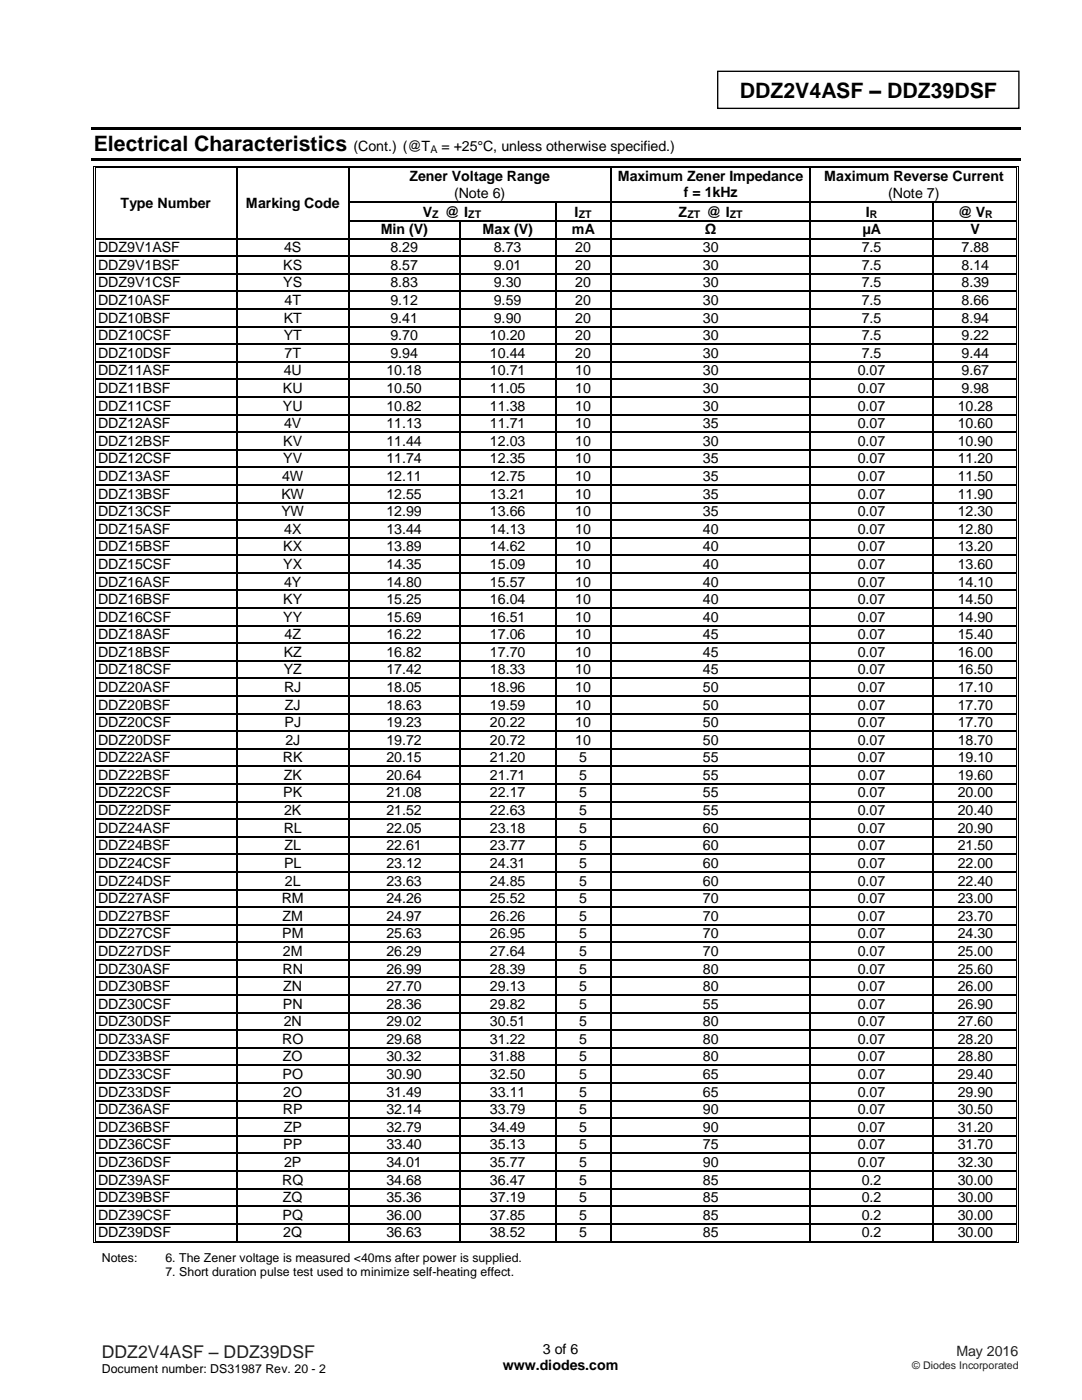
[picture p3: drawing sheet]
<svg xmlns="http://www.w3.org/2000/svg" width="216mm" height="279mm" viewBox="0 0 216 279" stroke-linecap="round" stroke-linejoin="round" font-family="sans-serif">
<defs><g id="words">
<g font-size="4.2">
<text x="147.7" y="19.6">DDZ2V4ASF – DDZ39DSF</text>
<text x="18.7" y="30.2">Electrical Characteristics</text>
</g>
<text font-size="3.5" fill="#231f20" x="20.3" y="270.9">DDZ2V4ASF – DDZ39DSF</text>
<g font-size="2.8">
<text x="70.5" y="30.2">(Cont.) (@T</text>
<text x="88.1" y="30.2">= +25°C, unless otherwise specified.)</text>
<text x="24.1" y="41.5">Type Number</text>
<text x="49.1" y="41.5">Marking Code</text>
<text x="81.7" y="36.1">Zener Voltage Range</text>
<text x="90.6" y="39.4">(Note 6)</text>
<text x="123.3" y="36.1">Maximum Zener Impedance</text>
<text x="136.4" y="39.4">f = 1kHz</text>
<text x="164.5" y="36.1">Maximum Reverse Current</text>
<text x="177.2" y="39.4">(Note 7)</text>
<text x="76" y="46.8">Min (V)</text>
<text x="84.3" y="43.2">V</text>
<text x="88.7" y="43.2">@ I</text>
<text x="96.3" y="46.8">Max (V)</text>
<text x="114.1" y="46.8">mA</text>
<text x="114.7" y="43.2">I</text>
<text x="135.4" y="43.2">Z</text>
<text x="140.7" y="46.8">Ω</text>
<text x="141" y="43.2">@ I</text>
<text x="172.1" y="46.8">µA</text>
<text x="172.8" y="43.2">I</text>
<text x="191.1" y="43.2">@ V</text>
<text x="193.7" y="46.8">V</text>
<text x="19.6" y="50.3">DDZ9V1ASF</text>
<text x="19.6" y="53.9">DDZ9V1BSF</text>
<text x="56.5" y="53.9">KS</text>
<text x="56.7" y="50.3">4S</text>
<text x="77.9" y="50.3">8.29</text>
<text x="77.9" y="53.9">8.57</text>
<text x="98.5" y="50.3">8.73</text>
<text x="98.5" y="53.9">9.01</text>
<text x="114.8" y="50.3">20</text>
<text x="114.8" y="53.9">20</text>
<text x="140.2" y="50.3">30</text>
<text x="140.2" y="53.9">30</text>
<text x="172" y="50.3">7.5</text>
<text x="172" y="53.9">7.5</text>
<text x="191.9" y="50.3">7.88</text>
<text x="191.9" y="53.9">8.14</text>
<text x="19.6" y="57.4">DDZ9V1CSF</text>
<text x="56.5" y="57.4">YS</text>
<text x="77.9" y="57.4">8.83</text>
<text x="98.5" y="57.4">9.30</text>
<text x="114.8" y="57.4">20</text>
<text x="140.2" y="57.4">30</text>
<text x="172" y="57.4">7.5</text>
<text x="191.9" y="57.4">8.39</text>
<text x="19.6" y="60.9">DDZ10ASF</text>
<text x="19.6" y="64.4">DDZ10BSF</text>
<text x="56.6" y="64.4">KT</text>
<text x="56.8" y="60.9">4T</text>
<text x="77.9" y="60.9">9.12</text>
<text x="77.9" y="64.4">9.41</text>
<text x="98.5" y="60.9">9.59</text>
<text x="98.5" y="64.4">9.90</text>
<text x="114.8" y="60.9">20</text>
<text x="114.8" y="64.4">20</text>
<text x="140.2" y="60.9">30</text>
<text x="140.2" y="64.4">30</text>
<text x="172" y="60.9">7.5</text>
<text x="172" y="64.4">7.5</text>
<text x="191.9" y="60.9">8.66</text>
<text x="191.9" y="64.4">8.94</text>
<text x="19.6" y="67.9">DDZ10CSF</text>
<text x="19.6" y="71.4">DDZ10DSF</text>
<text x="56.6" y="67.9">YT</text>
<text x="56.8" y="71.4">7T</text>
<text x="77.9" y="67.9">9.70</text>
<text x="77.9" y="71.4">9.94</text>
<text x="97.8" y="67.9">10.20</text>
<text x="97.8" y="71.4">10.44</text>
<text x="114.8" y="67.9">20</text>
<text x="114.8" y="71.4">20</text>
<text x="140.2" y="67.9">30</text>
<text x="140.2" y="71.4">30</text>
<text x="172" y="67.9">7.5</text>
<text x="172" y="71.4">7.5</text>
<text x="191.9" y="67.9">9.22</text>
<text x="191.9" y="71.4">9.44</text>
<text x="19.6" y="74.9">DDZ11ASF</text>
<text x="56.6" y="74.9">4U</text>
<text x="77.1" y="74.9">10.18</text>
<text x="97.8" y="74.9">10.71</text>
<text x="114.8" y="74.9">10</text>
<text x="140.2" y="74.9">30</text>
<text x="171.1" y="74.9">0.07</text>
<text x="191.9" y="74.9">9.67</text>
<text x="19.6" y="78.5">DDZ11BSF</text>
<text x="19.6" y="81.9">DDZ11CSF</text>
<text x="56.4" y="78.5">KU</text>
<text x="56.4" y="81.9">YU</text>
<text x="77.1" y="78.5">10.50</text>
<text x="77.1" y="81.9">10.82</text>
<text x="97.8" y="78.5">11.05</text>
<text x="97.8" y="81.9">11.38</text>
<text x="114.8" y="78.5">10</text>
<text x="114.8" y="81.9">10</text>
<text x="140.2" y="78.5">30</text>
<text x="140.2" y="81.9">30</text>
<text x="171.1" y="78.5">0.07</text>
<text x="171.1" y="81.9">0.07</text>
<text x="191.1" y="81.9">10.28</text>
<text x="191.9" y="78.5">9.98</text>
<text x="19.6" y="85.4">DDZ12ASF</text>
<text x="19.6" y="89">DDZ12BSF</text>
<text x="56.5" y="89">KV</text>
<text x="56.7" y="85.4">4V</text>
<text x="77.1" y="85.4">11.13</text>
<text x="77.1" y="89">11.44</text>
<text x="97.8" y="85.4">11.71</text>
<text x="97.8" y="89">12.03</text>
<text x="114.8" y="85.4">10</text>
<text x="114.8" y="89">10</text>
<text x="140.2" y="85.4">35</text>
<text x="140.2" y="89">30</text>
<text x="171.1" y="85.4">0.07</text>
<text x="171.1" y="89">0.07</text>
<text x="191.1" y="85.4">10.60</text>
<text x="191.1" y="89">10.90</text>
<text x="19.6" y="92.5">DDZ12CSF</text>
<text x="19.6" y="96">DDZ13ASF</text>
<text x="56.3" y="96">4W</text>
<text x="56.5" y="92.5">YV</text>
<text x="77.1" y="92.5">11.74</text>
<text x="77.1" y="96">12.11</text>
<text x="97.8" y="92.5">12.35</text>
<text x="97.8" y="96">12.75</text>
<text x="114.8" y="92.5">10</text>
<text x="114.8" y="96">10</text>
<text x="140.2" y="92.5">35</text>
<text x="140.2" y="96">35</text>
<text x="171.1" y="92.5">0.07</text>
<text x="171.1" y="96">0.07</text>
<text x="191.1" y="92.5">11.20</text>
<text x="191.1" y="96">11.50</text>
<text x="19.6" y="99.5">DDZ13BSF</text>
<text x="56.1" y="99.5">KW</text>
<text x="77.1" y="99.5">12.55</text>
<text x="97.8" y="99.5">13.21</text>
<text x="114.8" y="99.5">10</text>
<text x="140.2" y="99.5">35</text>
<text x="171.1" y="99.5">0.07</text>
<text x="191.1" y="99.5">11.90</text>
<text x="19.6" y="103">DDZ13CSF</text>
<text x="19.6" y="106.5">DDZ15ASF</text>
<text x="56.1" y="103">YW</text>
<text x="56.7" y="106.5">4X</text>
<text x="77.1" y="103">12.99</text>
<text x="77.1" y="106.5">13.44</text>
<text x="97.8" y="103">13.66</text>
<text x="97.8" y="106.5">14.13</text>
<text x="114.8" y="103">10</text>
<text x="114.8" y="106.5">10</text>
<text x="140.2" y="103">35</text>
<text x="140.2" y="106.5">40</text>
<text x="171.1" y="103">0.07</text>
<text x="171.1" y="106.5">0.07</text>
<text x="191.1" y="103">12.30</text>
<text x="191.1" y="106.5">12.80</text>
<text x="19.6" y="110">DDZ15BSF</text>
<text x="19.6" y="113.6">DDZ15CSF</text>
<text x="56.5" y="110">KX</text>
<text x="56.5" y="113.6">YX</text>
<text x="77.1" y="110">13.89</text>
<text x="77.1" y="113.6">14.35</text>
<text x="97.8" y="110">14.62</text>
<text x="97.8" y="113.6">15.09</text>
<text x="114.8" y="110">10</text>
<text x="114.8" y="113.6">10</text>
<text x="140.2" y="110">40</text>
<text x="140.2" y="113.6">40</text>
<text x="171.1" y="110">0.07</text>
<text x="171.1" y="113.6">0.07</text>
<text x="191.1" y="110">13.20</text>
<text x="191.1" y="113.6">13.60</text>
<text x="19.6" y="117.1">DDZ16ASF</text>
<text x="56.7" y="117.1">4Y</text>
<text x="77.1" y="117.1">14.80</text>
<text x="97.8" y="117.1">15.57</text>
<text x="114.8" y="117.1">10</text>
<text x="140.2" y="117.1">40</text>
<text x="171.1" y="117.1">0.07</text>
<text x="191.1" y="117.1">14.10</text>
<text x="19.6" y="120.5">DDZ16BSF</text>
<text x="19.6" y="124.1">DDZ16CSF</text>
<text x="56.5" y="120.5">KY</text>
<text x="56.5" y="124.1">YY</text>
<text x="77.1" y="120.5">15.25</text>
<text x="77.1" y="124.1">15.69</text>
<text x="97.8" y="120.5">16.04</text>
<text x="97.8" y="124.1">16.51</text>
<text x="114.8" y="120.5">10</text>
<text x="114.8" y="124.1">10</text>
<text x="140.2" y="120.5">40</text>
<text x="140.2" y="124.1">40</text>
<text x="171.1" y="120.5">0.07</text>
<text x="171.1" y="124.1">0.07</text>
<text x="191.1" y="120.5">14.50</text>
<text x="191.1" y="124.1">14.90</text>
<text x="19.6" y="127.6">DDZ18ASF</text>
<text x="19.6" y="131.1">DDZ18BSF</text>
<text x="56.6" y="131.1">KZ</text>
<text x="56.8" y="127.6">4Z</text>
<text x="77.1" y="127.6">16.22</text>
<text x="77.1" y="131.1">16.82</text>
<text x="97.8" y="127.6">17.06</text>
<text x="97.8" y="131.1">17.70</text>
<text x="114.8" y="127.6">10</text>
<text x="114.8" y="131.1">10</text>
<text x="140.2" y="127.6">45</text>
<text x="140.2" y="131.1">45</text>
<text x="171.1" y="127.6">0.07</text>
<text x="171.1" y="131.1">0.07</text>
<text x="191.1" y="127.6">15.40</text>
<text x="191.1" y="131.1">16.00</text>
<text x="19.6" y="134.6">DDZ18CSF</text>
<text x="56.6" y="134.6">YZ</text>
<text x="77.1" y="134.6">17.42</text>
<text x="97.8" y="134.6">18.33</text>
<text x="114.8" y="134.6">10</text>
<text x="140.2" y="134.6">45</text>
<text x="171.1" y="134.6">0.07</text>
<text x="191.1" y="134.6">16.50</text>
<text x="19.6" y="138.1">DDZ20ASF</text>
<text x="19.6" y="141.6">DDZ20BSF</text>
<text x="56.7" y="138.1">RJ</text>
<text x="56.9" y="141.6">ZJ</text>
<text x="77.1" y="138.1">18.05</text>
<text x="77.1" y="141.6">18.63</text>
<text x="97.8" y="138.1">18.96</text>
<text x="97.8" y="141.6">19.59</text>
<text x="114.8" y="138.1">10</text>
<text x="114.8" y="141.6">10</text>
<text x="140.2" y="138.1">50</text>
<text x="140.2" y="141.6">50</text>
<text x="171.1" y="138.1">0.07</text>
<text x="171.1" y="141.6">0.07</text>
<text x="191.1" y="138.1">17.10</text>
<text x="191.1" y="141.6">17.70</text>
<text x="19.6" y="145.1">DDZ20CSF</text>
<text x="19.6" y="148.7">DDZ20DSF</text>
<text x="56.8" y="145.1">PJ</text>
<text x="56.9" y="148.7">2J</text>
<text x="77.1" y="145.1">19.23</text>
<text x="77.1" y="148.7">19.72</text>
<text x="97.8" y="145.1">20.22</text>
<text x="97.8" y="148.7">20.72</text>
<text x="114.8" y="145.1">10</text>
<text x="114.8" y="148.7">10</text>
<text x="140.2" y="145.1">50</text>
<text x="140.2" y="148.7">50</text>
<text x="171.1" y="145.1">0.07</text>
<text x="171.1" y="148.7">0.07</text>
<text x="191.1" y="145.1">17.70</text>
<text x="191.1" y="148.7">18.70</text>
<text x="19.6" y="152.2">DDZ22ASF</text>
<text x="19.6" y="155.7">DDZ22BSF</text>
<text x="56.4" y="152.2">RK</text>
<text x="56.6" y="155.7">ZK</text>
<text x="77.1" y="152.2">20.15</text>
<text x="77.1" y="155.7">20.64</text>
<text x="97.8" y="152.2">21.20</text>
<text x="97.8" y="155.7">21.71</text>
<text x="115.6" y="152.2">5</text>
<text x="115.6" y="155.7">5</text>
<text x="140.2" y="152.2">55</text>
<text x="140.2" y="155.7">55</text>
<text x="171.1" y="152.2">0.07</text>
<text x="171.1" y="155.7">0.07</text>
<text x="191.1" y="152.2">19.10</text>
<text x="191.1" y="155.7">19.60</text>
<text x="19.6" y="159.2">DDZ22CSF</text>
<text x="56.5" y="159.2">PK</text>
<text x="77.1" y="159.2">21.08</text>
<text x="97.8" y="159.2">22.17</text>
<text x="115.6" y="159.2">5</text>
<text x="140.2" y="159.2">55</text>
<text x="171.1" y="159.2">0.07</text>
<text x="191.1" y="159.2">20.00</text>
<text x="19.6" y="162.7">DDZ22DSF</text>
<text x="19.6" y="166.2">DDZ24ASF</text>
<text x="56.6" y="166.2">RL</text>
<text x="56.7" y="162.7">2K</text>
<text x="77.1" y="162.7">21.52</text>
<text x="77.1" y="166.2">22.05</text>
<text x="97.8" y="162.7">22.63</text>
<text x="97.8" y="166.2">23.18</text>
<text x="115.6" y="162.7">5</text>
<text x="115.6" y="166.2">5</text>
<text x="140.2" y="162.7">55</text>
<text x="140.2" y="166.2">60</text>
<text x="171.1" y="162.7">0.07</text>
<text x="171.1" y="166.2">0.07</text>
<text x="191.1" y="162.7">20.40</text>
<text x="191.1" y="166.2">20.90</text>
<text x="19.6" y="169.7">DDZ24BSF</text>
<text x="19.6" y="173.2">DDZ24CSF</text>
<text x="56.7" y="173.2">PL</text>
<text x="56.8" y="169.7">ZL</text>
<text x="77.1" y="169.7">22.61</text>
<text x="77.1" y="173.2">23.12</text>
<text x="97.8" y="169.7">23.77</text>
<text x="97.8" y="173.2">24.31</text>
<text x="115.6" y="169.7">5</text>
<text x="115.6" y="173.2">5</text>
<text x="140.2" y="169.7">60</text>
<text x="140.2" y="173.2">60</text>
<text x="171.1" y="169.7">0.07</text>
<text x="171.1" y="173.2">0.07</text>
<text x="191.1" y="169.7">21.50</text>
<text x="191.1" y="173.2">22.00</text>
<text x="19.6" y="176.7">DDZ24DSF</text>
<text x="56.9" y="176.7">2L</text>
<text x="77.1" y="176.7">23.63</text>
<text x="97.8" y="176.7">24.85</text>
<text x="115.6" y="176.7">5</text>
<text x="140.2" y="176.7">60</text>
<text x="171.1" y="176.7">0.07</text>
<text x="191.1" y="176.7">22.40</text>
<text x="19.6" y="180.2">DDZ27ASF</text>
<text x="19.6" y="183.8">DDZ27BSF</text>
<text x="56.2" y="180.2">RM</text>
<text x="56.4" y="183.8">ZM</text>
<text x="77.1" y="180.2">24.26</text>
<text x="77.1" y="183.8">24.97</text>
<text x="97.8" y="180.2">25.52</text>
<text x="97.8" y="183.8">26.26</text>
<text x="115.6" y="180.2">5</text>
<text x="115.6" y="183.8">5</text>
<text x="140.2" y="180.2">70</text>
<text x="140.2" y="183.8">70</text>
<text x="171.1" y="180.2">0.07</text>
<text x="171.1" y="183.8">0.07</text>
<text x="191.1" y="180.2">23.00</text>
<text x="191.1" y="183.8">23.70</text>
<text x="19.6" y="187.3">DDZ27CSF</text>
<text x="19.6" y="190.8">DDZ27DSF</text>
<text x="56.3" y="187.3">PM</text>
<text x="56.4" y="190.8">2M</text>
<text x="77.1" y="187.3">25.63</text>
<text x="77.1" y="190.8">26.29</text>
<text x="97.8" y="187.3">26.95</text>
<text x="97.8" y="190.8">27.64</text>
<text x="115.6" y="187.3">5</text>
<text x="115.6" y="190.8">5</text>
<text x="140.2" y="187.3">70</text>
<text x="140.2" y="190.8">70</text>
<text x="171.1" y="187.3">0.07</text>
<text x="171.1" y="190.8">0.07</text>
<text x="191.1" y="187.3">24.30</text>
<text x="191.1" y="190.8">25.00</text>
<text x="19.6" y="194.3">DDZ30ASF</text>
<text x="19.6" y="197.8">DDZ30BSF</text>
<text x="56.4" y="194.3">RN</text>
<text x="56.5" y="197.8">ZN</text>
<text x="77.1" y="194.3">26.99</text>
<text x="77.1" y="197.8">27.70</text>
<text x="97.8" y="194.3">28.39</text>
<text x="97.8" y="197.8">29.13</text>
<text x="115.6" y="194.3">5</text>
<text x="115.6" y="197.8">5</text>
<text x="140.2" y="194.3">80</text>
<text x="140.2" y="197.8">80</text>
<text x="171.1" y="194.3">0.07</text>
<text x="171.1" y="197.8">0.07</text>
<text x="191.1" y="194.3">25.60</text>
<text x="191.1" y="197.8">26.00</text>
<text x="19.6" y="201.3">DDZ30CSF</text>
<text x="56.4" y="201.3">PN</text>
<text x="77.1" y="201.3">28.36</text>
<text x="97.8" y="201.3">29.82</text>
<text x="115.6" y="201.3">5</text>
<text x="140.2" y="201.3">55</text>
<text x="171.1" y="201.3">0.07</text>
<text x="191.1" y="201.3">26.90</text>
<text x="19.6" y="204.8">DDZ30DSF</text>
<text x="19.6" y="208.3">DDZ33ASF</text>
<text x="56.3" y="208.3">RO</text>
<text x="56.6" y="204.8">2N</text>
<text x="77.1" y="204.8">29.02</text>
<text x="77.1" y="208.3">29.68</text>
<text x="97.8" y="204.8">30.51</text>
<text x="97.8" y="208.3">31.22</text>
<text x="115.6" y="204.8">5</text>
<text x="115.6" y="208.3">5</text>
<text x="140.2" y="204.8">80</text>
<text x="140.2" y="208.3">80</text>
<text x="171.1" y="204.8">0.07</text>
<text x="171.1" y="208.3">0.07</text>
<text x="191.1" y="204.8">27.60</text>
<text x="191.1" y="208.3">28.20</text>
<text x="19.6" y="211.8">DDZ33BSF</text>
<text x="19.6" y="215.3">DDZ33CSF</text>
<text x="56.4" y="215.3">PO</text>
<text x="56.4" y="211.8">ZO</text>
<text x="77.1" y="211.8">30.32</text>
<text x="77.1" y="215.3">30.90</text>
<text x="97.8" y="211.8">31.88</text>
<text x="97.8" y="215.3">32.50</text>
<text x="115.6" y="211.8">5</text>
<text x="115.6" y="215.3">5</text>
<text x="140.2" y="211.8">80</text>
<text x="140.2" y="215.3">65</text>
<text x="171.1" y="211.8">0.07</text>
<text x="171.1" y="215.3">0.07</text>
<text x="191.1" y="211.8">28.80</text>
<text x="191.1" y="215.3">29.40</text>
<text x="19.6" y="218.9">DDZ33DSF</text>
<text x="56.5" y="218.9">2O</text>
<text x="77.1" y="218.9">31.49</text>
<text x="97.8" y="218.9">33.11</text>
<text x="115.6" y="218.9">5</text>
<text x="140.2" y="218.9">65</text>
<text x="171.1" y="218.9">0.07</text>
<text x="191.1" y="218.9">29.90</text>
<text x="19.6" y="222.4">DDZ36ASF</text>
<text x="19.6" y="225.9">DDZ36BSF</text>
<text x="56.4" y="222.4">RP</text>
<text x="56.6" y="225.9">ZP</text>
<text x="77.1" y="222.4">32.14</text>
<text x="77.1" y="225.9">32.79</text>
<text x="97.8" y="222.4">33.79</text>
<text x="97.8" y="225.9">34.49</text>
<text x="115.6" y="222.4">5</text>
<text x="115.6" y="225.9">5</text>
<text x="140.2" y="222.4">90</text>
<text x="140.2" y="225.9">90</text>
<text x="171.1" y="222.4">0.07</text>
<text x="171.1" y="225.9">0.07</text>
<text x="191.1" y="222.4">30.50</text>
<text x="191.1" y="225.9">31.20</text>
<text x="19.6" y="229.4">DDZ36CSF</text>
<text x="19.6" y="232.9">DDZ36DSF</text>
<text x="56.5" y="229.4">PP</text>
<text x="56.7" y="232.9">2P</text>
<text x="77.1" y="229.4">33.40</text>
<text x="77.1" y="232.9">34.01</text>
<text x="97.8" y="229.4">35.13</text>
<text x="97.8" y="232.9">35.77</text>
<text x="115.6" y="229.4">5</text>
<text x="115.6" y="232.9">5</text>
<text x="140.2" y="229.4">75</text>
<text x="140.2" y="232.9">90</text>
<text x="171.1" y="229.4">0.07</text>
<text x="171.1" y="232.9">0.07</text>
<text x="191.1" y="229.4">31.70</text>
<text x="191.1" y="232.9">32.30</text>
<text x="19.6" y="236.4">DDZ39ASF</text>
<text x="19.6" y="239.9">DDZ39BSF</text>
<text x="56.3" y="236.4">RQ</text>
<text x="56.4" y="239.9">ZQ</text>
<text x="77.1" y="236.4">34.68</text>
<text x="77.1" y="239.9">35.36</text>
<text x="97.8" y="236.4">36.47</text>
<text x="97.8" y="239.9">37.19</text>
<text x="115.6" y="236.4">5</text>
<text x="115.6" y="239.9">5</text>
<text x="140.2" y="236.4">85</text>
<text x="140.2" y="239.9">85</text>
<text x="172" y="236.4">0.2</text>
<text x="172" y="239.9">0.2</text>
<text x="191.1" y="236.4">30.00</text>
<text x="191.1" y="239.9">30.00</text>
<text x="19.6" y="243.4">DDZ39CSF</text>
<text x="56.4" y="243.4">PQ</text>
<text x="77.1" y="243.4">36.00</text>
<text x="97.8" y="243.4">37.85</text>
<text x="115.6" y="243.4">5</text>
<text x="140.2" y="243.4">85</text>
<text x="172" y="243.4">0.2</text>
<text x="191.1" y="243.4">30.00</text>
<text x="19.6" y="246.9">DDZ39DSF</text>
<text x="56.5" y="246.9">2Q</text>
<text x="77.1" y="246.9">36.63</text>
<text x="97.8" y="246.9">38.52</text>
<text x="115.6" y="246.9">5</text>
<text x="140.2" y="246.9">85</text>
<text x="172" y="246.9">0.2</text>
<text x="191.1" y="246.9">30.00</text>
<text x="100.3" y="273.5">www.diodes.com</text>
<text x="108.3" y="270.3">3 of 6</text>
</g>
<text font-size="2.8" fill="#231f20" x="190.8" y="270.6">May 2016</text>
<g font-size="2.5">
<text x="20.3" y="251.8">Notes:</text>
<text x="33" y="251.8">6. The Zener voltage is measured &lt;40ms after power is supplied.</text>
<text x="33" y="254.7">7. Short duration pulse test used to minimize self-heating effect.</text>
<text x="20.3" y="274">Document number: DS31987 Rev. 20 - 2</text>
</g>
<g font-size="2.1">
<text x="85.9" y="30.5">A</text>
<text x="86.3" y="43.6">Z</text>
<text x="93.4" y="43.6">ZT</text>
<text x="115.5" y="43.6">ZT</text>
<text x="137.2" y="43.6">ZT</text>
<text x="145.6" y="43.6">ZT</text>
<text x="173.6" y="43.6">R</text>
<text x="196.6" y="43.6">R</text>
</g>
<text font-size="2.1" fill="#231f20" x="182" y="273.2">© Diodes Incorporated</text>
</g></defs>
<path d="M143.2 14.2h60.1v7.4h-60.1z" fill="none" stroke="#000" stroke-width=".26"/>
<g fill="#000">
<path d="M18.2 25.4h185.6v.5h-185.6z" fill-rule="evenodd"/>
<path d="M18.2 31.5h185.6v.5h-185.6z" fill-rule="evenodd"/>
<path d="M18.6 33.1h.2v.5h-.2z" fill-rule="evenodd"/>
<path d="M18.6 33.1h.5v.1h-.5z" fill-rule="evenodd"/>
<path d="M18.9 33.4h.2v.2h-.2z" fill-rule="evenodd"/>
<path d="M18.9 33.4h.2v.2h-.2z" fill-rule="evenodd"/>
<path d="M47.2 33.6h.3z" fill-rule="evenodd"/>
<path d="M47.2 33.1h.5v.1h-.5z" fill-rule="evenodd"/>
<path d="M47.2 33.4h.5v.2h-.5z" fill-rule="evenodd"/>
<path d="M69.4 33.6h.3z" fill-rule="evenodd"/>
<path d="M69.4 33.1h.6v.1h-.6z" fill-rule="evenodd"/>
<path d="M69.4 33.4h.6v.2h-.6z" fill-rule="evenodd"/>
<path d="M121.8 33.6h.3z" fill-rule="evenodd"/>
<path d="M121.8 33.1h.5v.1h-.5z" fill-rule="evenodd"/>
<path d="M121.8 33.4h.5v.2h-.5z" fill-rule="evenodd"/>
<path d="M161.5 33.6h.3z" fill-rule="evenodd"/>
<path d="M161.5 33.1h.5v.1h-.5z" fill-rule="evenodd"/>
<path d="M161.5 33.4h.5v.2h-.5z" fill-rule="evenodd"/>
<path d="M202.8 33.1h.5v.1h-.5z" fill-rule="evenodd"/>
<path d="M202.8 33.4h.1v.2h-.1z" fill-rule="evenodd"/>
<path d="M202.8 33.4h.1v.2h-.1z" fill-rule="evenodd"/>
<path d="M203.1 33.1h.2v.5h-.2z" fill-rule="evenodd"/>
<path d="M18.6 40.1h.2v.3h-.2z" fill-rule="evenodd"/>
<path d="M18.6 44h.2v.2h-.2z" fill-rule="evenodd"/>
<path d="M18.6 47.5h.2v.3h-.2z" fill-rule="evenodd"/>
<path d="M18.6 51h.2v.3h-.2z" fill-rule="evenodd"/>
<path d="M18.6 54.5h.2v.3h-.2z" fill-rule="evenodd"/>
<path d="M18.6 58h.2v.3h-.2z" fill-rule="evenodd"/>
<path d="M18.9 40.1h.2v.3h-.2z" fill-rule="evenodd"/>
<path d="M18.9 44h.2v.2h-.2z" fill-rule="evenodd"/>
<path d="M18.9 47.5h.2v.3h-.2z" fill-rule="evenodd"/>
<path d="M18.9 51h.2v.3h-.2z" fill-rule="evenodd"/>
<path d="M18.9 54.5h.2v.3h-.2z" fill-rule="evenodd"/>
<path d="M18.9 58h.2v.3h-.2z" fill-rule="evenodd"/>
<path d="M47.2 40.1h.3v.3h-.3z" fill-rule="evenodd"/>
<path d="M47.2 44h.3v.2h-.3z" fill-rule="evenodd"/>
<path d="M47.2 47.5h.3v.3h-.3z" fill-rule="evenodd"/>
<path d="M47.2 51h.3v.3h-.3z" fill-rule="evenodd"/>
<path d="M47.2 54.5h.3v.3h-.3z" fill-rule="evenodd"/>
<path d="M47.2 58h.3v.3h-.3z" fill-rule="evenodd"/>
<path d="M69.4 40.1h.3v.3h-.3z" fill-rule="evenodd"/>
<path d="M69.4 44h.3v.2h-.3z" fill-rule="evenodd"/>
<path d="M69.4 47.5h.3v.3h-.3z" fill-rule="evenodd"/>
<path d="M69.4 51h.3v.3h-.3z" fill-rule="evenodd"/>
<path d="M69.4 54.5h.3v.3h-.3z" fill-rule="evenodd"/>
<path d="M69.4 58h.3v.3h-.3z" fill-rule="evenodd"/>
<path d="M91.7 44h.2v.2h-.2z" fill-rule="evenodd"/>
<path d="M91.7 47.5h.2v.3h-.2z" fill-rule="evenodd"/>
<path d="M91.7 51h.2v.3h-.2z" fill-rule="evenodd"/>
<path d="M91.7 54.5h.2v.3h-.2z" fill-rule="evenodd"/>
<path d="M91.7 58h.2v.3h-.2z" fill-rule="evenodd"/>
<path d="M110.7 40.1h.3v.3h-.3z" fill-rule="evenodd"/>
<path d="M110.7 44h.3v.2h-.3z" fill-rule="evenodd"/>
<path d="M110.7 47.5h.3v.3h-.3z" fill-rule="evenodd"/>
<path d="M110.7 51h.3v.3h-.3z" fill-rule="evenodd"/>
<path d="M110.7 54.5h.3v.3h-.3z" fill-rule="evenodd"/>
<path d="M110.7 58h.3v.3h-.3z" fill-rule="evenodd"/>
<path d="M121.8 40.1h.3v.3h-.3z" fill-rule="evenodd"/>
<path d="M121.8 44h.3v.2h-.3z" fill-rule="evenodd"/>
<path d="M121.8 47.5h.3v.3h-.3z" fill-rule="evenodd"/>
<path d="M121.8 51h.3v.3h-.3z" fill-rule="evenodd"/>
<path d="M121.8 54.5h.3v.3h-.3z" fill-rule="evenodd"/>
<path d="M121.8 58h.3v.3h-.3z" fill-rule="evenodd"/>
<path d="M161.5 40.1h.3v.3h-.3z" fill-rule="evenodd"/>
<path d="M161.5 44h.3v.2h-.3z" fill-rule="evenodd"/>
<path d="M161.5 47.5h.3v.3h-.3z" fill-rule="evenodd"/>
<path d="M161.5 51h.3v.3h-.3z" fill-rule="evenodd"/>
<path d="M161.5 54.5h.3v.3h-.3z" fill-rule="evenodd"/>
<path d="M161.5 58h.3v.3h-.3z" fill-rule="evenodd"/>
<path d="M186.1 40.1h.3v.3h-.3z" fill-rule="evenodd"/>
<path d="M186.1 44h.3v.2h-.3z" fill-rule="evenodd"/>
<path d="M186.1 47.5h.3v.3h-.3z" fill-rule="evenodd"/>
<path d="M186.1 51h.3v.3h-.3z" fill-rule="evenodd"/>
<path d="M186.1 54.5h.3v.3h-.3z" fill-rule="evenodd"/>
<path d="M186.1 58h.3v.3h-.3z" fill-rule="evenodd"/>
<path d="M202.8 40.1h.1v.3h-.1z" fill-rule="evenodd"/>
<path d="M202.8 44h.1v.2h-.1z" fill-rule="evenodd"/>
<path d="M202.8 47.5h.1v.3h-.1z" fill-rule="evenodd"/>
<path d="M202.8 51h.1v.3h-.1z" fill-rule="evenodd"/>
<path d="M202.8 54.5h.1v.3h-.1z" fill-rule="evenodd"/>
<path d="M202.8 58h.1v.3h-.1z" fill-rule="evenodd"/>
<path d="M203.1 40.1h.2v.3h-.2z" fill-rule="evenodd"/>
<path d="M203.1 44h.2v.2h-.2z" fill-rule="evenodd"/>
<path d="M203.1 47.5h.2v.3h-.2z" fill-rule="evenodd"/>
<path d="M203.1 51h.2v.3h-.2z" fill-rule="evenodd"/>
<path d="M203.1 54.5h.2v.3h-.2z" fill-rule="evenodd"/>
<path d="M203.1 58h.2v.3h-.2z" fill-rule="evenodd"/>
<path d="M18.6 61.6h.2v.2h-.2z" fill-rule="evenodd"/>
<path d="M18.6 65.1h.2v.2h-.2z" fill-rule="evenodd"/>
<path d="M18.6 68.5h.2v.3h-.2z" fill-rule="evenodd"/>
<path d="M18.6 72.1h.2v.2h-.2z" fill-rule="evenodd"/>
<path d="M18.6 75.6h.2v.2h-.2z" fill-rule="evenodd"/>
<path d="M18.6 79.1h.2v.3h-.2z" fill-rule="evenodd"/>
<path d="M18.9 61.6h.2v.2h-.2z" fill-rule="evenodd"/>
<path d="M18.9 65.1h.2v.2h-.2z" fill-rule="evenodd"/>
<path d="M18.9 68.5h.2v.3h-.2z" fill-rule="evenodd"/>
<path d="M18.9 72.1h.2v.2h-.2z" fill-rule="evenodd"/>
<path d="M18.9 75.6h.2v.2h-.2z" fill-rule="evenodd"/>
<path d="M18.9 79.1h.2v.3h-.2z" fill-rule="evenodd"/>
<path d="M47.2 61.6h.3v.2h-.3z" fill-rule="evenodd"/>
<path d="M47.2 65.1h.3v.2h-.3z" fill-rule="evenodd"/>
<path d="M47.2 68.5h.3v.3h-.3z" fill-rule="evenodd"/>
<path d="M47.2 72.1h.3v.2h-.3z" fill-rule="evenodd"/>
<path d="M47.2 75.6h.3v.2h-.3z" fill-rule="evenodd"/>
<path d="M47.2 79.1h.3v.3h-.3z" fill-rule="evenodd"/>
<path d="M69.4 61.6h.3v.2h-.3z" fill-rule="evenodd"/>
<path d="M69.4 65.1h.3v.2h-.3z" fill-rule="evenodd"/>
<path d="M69.4 68.5h.3v.3h-.3z" fill-rule="evenodd"/>
<path d="M69.4 72.1h.3v.2h-.3z" fill-rule="evenodd"/>
<path d="M69.4 75.6h.3v.2h-.3z" fill-rule="evenodd"/>
<path d="M69.4 79.1h.3v.3h-.3z" fill-rule="evenodd"/>
<path d="M91.7 61.6h.2v.2h-.2z" fill-rule="evenodd"/>
<path d="M91.7 65.1h.2v.2h-.2z" fill-rule="evenodd"/>
<path d="M91.7 68.5h.2v.3h-.2z" fill-rule="evenodd"/>
<path d="M91.7 72.1h.2v.2h-.2z" fill-rule="evenodd"/>
<path d="M91.7 75.6h.2v.2h-.2z" fill-rule="evenodd"/>
<path d="M91.7 79.1h.2v.3h-.2z" fill-rule="evenodd"/>
<path d="M110.7 61.6h.3v.2h-.3z" fill-rule="evenodd"/>
<path d="M110.7 65.1h.3v.2h-.3z" fill-rule="evenodd"/>
<path d="M110.7 68.5h.3v.3h-.3z" fill-rule="evenodd"/>
<path d="M110.7 72.1h.3v.2h-.3z" fill-rule="evenodd"/>
<path d="M110.7 75.6h.3v.2h-.3z" fill-rule="evenodd"/>
<path d="M110.7 79.1h.3v.3h-.3z" fill-rule="evenodd"/>
<path d="M121.8 61.6h.3v.2h-.3z" fill-rule="evenodd"/>
<path d="M121.8 65.1h.3v.2h-.3z" fill-rule="evenodd"/>
<path d="M121.8 68.5h.3v.3h-.3z" fill-rule="evenodd"/>
<path d="M121.8 72.1h.3v.2h-.3z" fill-rule="evenodd"/>
<path d="M121.8 75.6h.3v.2h-.3z" fill-rule="evenodd"/>
<path d="M121.8 79.1h.3v.3h-.3z" fill-rule="evenodd"/>
<path d="M161.5 61.6h.3v.2h-.3z" fill-rule="evenodd"/>
<path d="M161.5 65.1h.3v.2h-.3z" fill-rule="evenodd"/>
<path d="M161.5 68.5h.3v.3h-.3z" fill-rule="evenodd"/>
<path d="M161.5 72.1h.3v.2h-.3z" fill-rule="evenodd"/>
<path d="M161.5 75.6h.3v.2h-.3z" fill-rule="evenodd"/>
<path d="M161.5 79.1h.3v.3h-.3z" fill-rule="evenodd"/>
<path d="M186.1 61.6h.3v.2h-.3z" fill-rule="evenodd"/>
<path d="M186.1 65.1h.3v.2h-.3z" fill-rule="evenodd"/>
<path d="M186.1 68.5h.3v.3h-.3z" fill-rule="evenodd"/>
<path d="M186.1 72.1h.3v.2h-.3z" fill-rule="evenodd"/>
<path d="M186.1 75.6h.3v.2h-.3z" fill-rule="evenodd"/>
<path d="M186.1 79.1h.3v.3h-.3z" fill-rule="evenodd"/>
<path d="M202.8 61.6h.1v.2h-.1z" fill-rule="evenodd"/>
<path d="M202.8 65.1h.1v.2h-.1z" fill-rule="evenodd"/>
<path d="M202.8 68.5h.1v.3h-.1z" fill-rule="evenodd"/>
<path d="M202.8 72.1h.1v.2h-.1z" fill-rule="evenodd"/>
<path d="M202.8 75.6h.1v.2h-.1z" fill-rule="evenodd"/>
<path d="M202.8 79.1h.1v.3h-.1z" fill-rule="evenodd"/>
<path d="M203.1 61.6h.2v.2h-.2z" fill-rule="evenodd"/>
<path d="M203.1 65.1h.2v.2h-.2z" fill-rule="evenodd"/>
<path d="M203.1 68.5h.2v.3h-.2z" fill-rule="evenodd"/>
<path d="M203.1 72.1h.2v.2h-.2z" fill-rule="evenodd"/>
<path d="M203.1 75.6h.2v.2h-.2z" fill-rule="evenodd"/>
<path d="M203.1 79.1h.2v.3h-.2z" fill-rule="evenodd"/>
<path d="M18.6 82.6h.2v.3h-.2z" fill-rule="evenodd"/>
<path d="M18.6 86.1h.2v.3h-.2z" fill-rule="evenodd"/>
<path d="M18.6 89.6h.2v.3h-.2z" fill-rule="evenodd"/>
<path d="M18.6 93.2h.2v.2h-.2z" fill-rule="evenodd"/>
<path d="M18.6 96.7h.2v.2h-.2z" fill-rule="evenodd"/>
<path d="M18.9 82.6h.2v.3h-.2z" fill-rule="evenodd"/>
<path d="M18.9 86.1h.2v.3h-.2z" fill-rule="evenodd"/>
<path d="M18.9 89.6h.2v.3h-.2z" fill-rule="evenodd"/>
<path d="M18.9 93.2h.2v.2h-.2z" fill-rule="evenodd"/>
<path d="M18.9 96.7h.2v.2h-.2z" fill-rule="evenodd"/>
<path d="M47.2 82.6h.3v.3h-.3z" fill-rule="evenodd"/>
<path d="M47.2 86.1h.3v.3h-.3z" fill-rule="evenodd"/>
<path d="M47.2 89.6h.3v.3h-.3z" fill-rule="evenodd"/>
<path d="M47.2 93.2h.3v.2h-.3z" fill-rule="evenodd"/>
<path d="M47.2 96.7h.3v.2h-.3z" fill-rule="evenodd"/>
<path d="M69.4 82.6h.3v.3h-.3z" fill-rule="evenodd"/>
<path d="M69.4 86.1h.3v.3h-.3z" fill-rule="evenodd"/>
<path d="M69.4 89.6h.3v.3h-.3z" fill-rule="evenodd"/>
<path d="M69.4 93.2h.3v.2h-.3z" fill-rule="evenodd"/>
<path d="M69.4 96.7h.3v.2h-.3z" fill-rule="evenodd"/>
<path d="M91.7 82.6h.2v.3h-.2z" fill-rule="evenodd"/>
<path d="M91.7 86.1h.2v.3h-.2z" fill-rule="evenodd"/>
<path d="M91.7 89.6h.2v.3h-.2z" fill-rule="evenodd"/>
<path d="M91.7 93.2h.2v.2h-.2z" fill-rule="evenodd"/>
<path d="M91.7 96.7h.2v.2h-.2z" fill-rule="evenodd"/>
<path d="M110.7 82.6h.3v.3h-.3z" fill-rule="evenodd"/>
<path d="M110.7 86.1h.3v.3h-.3z" fill-rule="evenodd"/>
<path d="M110.7 89.6h.3v.3h-.3z" fill-rule="evenodd"/>
<path d="M110.7 93.2h.3v.2h-.3z" fill-rule="evenodd"/>
<path d="M110.7 96.7h.3v.2h-.3z" fill-rule="evenodd"/>
<path d="M121.8 82.6h.3v.3h-.3z" fill-rule="evenodd"/>
<path d="M121.8 86.1h.3v.3h-.3z" fill-rule="evenodd"/>
<path d="M121.8 89.6h.3v.3h-.3z" fill-rule="evenodd"/>
<path d="M121.8 93.2h.3v.2h-.3z" fill-rule="evenodd"/>
<path d="M121.8 96.7h.3v.2h-.3z" fill-rule="evenodd"/>
<path d="M161.5 82.6h.3v.3h-.3z" fill-rule="evenodd"/>
<path d="M161.5 86.1h.3v.3h-.3z" fill-rule="evenodd"/>
<path d="M161.5 89.6h.3v.3h-.3z" fill-rule="evenodd"/>
<path d="M161.5 93.2h.3v.2h-.3z" fill-rule="evenodd"/>
<path d="M161.5 96.7h.3v.2h-.3z" fill-rule="evenodd"/>
<path d="M186.1 82.6h.3v.3h-.3z" fill-rule="evenodd"/>
<path d="M186.1 86.1h.3v.3h-.3z" fill-rule="evenodd"/>
<path d="M186.1 89.6h.3v.3h-.3z" fill-rule="evenodd"/>
<path d="M186.1 93.2h.3v.2h-.3z" fill-rule="evenodd"/>
<path d="M186.1 96.7h.3v.2h-.3z" fill-rule="evenodd"/>
<path d="M202.8 82.6h.1v.3h-.1z" fill-rule="evenodd"/>
<path d="M202.8 86.1h.1v.3h-.1z" fill-rule="evenodd"/>
<path d="M202.8 89.6h.1v.3h-.1z" fill-rule="evenodd"/>
<path d="M202.8 93.2h.1v.2h-.1z" fill-rule="evenodd"/>
<path d="M202.8 96.7h.1v.2h-.1z" fill-rule="evenodd"/>
<path d="M203.1 82.6h.2v.3h-.2z" fill-rule="evenodd"/>
<path d="M203.1 86.1h.2v.3h-.2z" fill-rule="evenodd"/>
<path d="M203.1 89.6h.2v.3h-.2z" fill-rule="evenodd"/>
<path d="M203.1 93.2h.2v.2h-.2z" fill-rule="evenodd"/>
<path d="M203.1 96.7h.2v.2h-.2z" fill-rule="evenodd"/>
<path d="M18.6 100.2h.2v.2h-.2z" fill-rule="evenodd"/>
<path d="M18.6 103.7h.2v.2h-.2z" fill-rule="evenodd"/>
<path d="M18.6 107.2h.2v.3h-.2z" fill-rule="evenodd"/>
<path d="M18.6 110.7h.2v.2h-.2z" fill-rule="evenodd"/>
<path d="M18.6 114.2h.2v.2h-.2z" fill-rule="evenodd"/>
<path d="M18.6 117.7h.2v.3h-.2z" fill-rule="evenodd"/>
<path d="M18.9 100.2h.2v.2h-.2z" fill-rule="evenodd"/>
<path d="M18.9 103.7h.2v.2h-.2z" fill-rule="evenodd"/>
<path d="M18.9 107.2h.2v.3h-.2z" fill-rule="evenodd"/>
<path d="M18.9 110.7h.2v.2h-.2z" fill-rule="evenodd"/>
<path d="M18.9 114.2h.2v.2h-.2z" fill-rule="evenodd"/>
<path d="M18.9 117.7h.2v.3h-.2z" fill-rule="evenodd"/>
<path d="M47.2 100.2h.3v.2h-.3z" fill-rule="evenodd"/>
<path d="M47.2 103.7h.3v.2h-.3z" fill-rule="evenodd"/>
<path d="M47.2 107.2h.3v.3h-.3z" fill-rule="evenodd"/>
<path d="M47.2 110.7h.3v.2h-.3z" fill-rule="evenodd"/>
<path d="M47.2 114.2h.3v.2h-.3z" fill-rule="evenodd"/>
<path d="M47.2 117.7h.3v.3h-.3z" fill-rule="evenodd"/>
<path d="M69.4 100.2h.3v.2h-.3z" fill-rule="evenodd"/>
<path d="M69.4 103.7h.3v.2h-.3z" fill-rule="evenodd"/>
<path d="M69.4 107.2h.3v.3h-.3z" fill-rule="evenodd"/>
<path d="M69.4 110.7h.3v.2h-.3z" fill-rule="evenodd"/>
<path d="M69.4 114.2h.3v.2h-.3z" fill-rule="evenodd"/>
<path d="M69.4 117.7h.3v.3h-.3z" fill-rule="evenodd"/>
<path d="M91.7 100.2h.2v.2h-.2z" fill-rule="evenodd"/>
<path d="M91.7 103.7h.2v.2h-.2z" fill-rule="evenodd"/>
<path d="M91.7 107.2h.2v.3h-.2z" fill-rule="evenodd"/>
<path d="M91.7 110.7h.2v.2h-.2z" fill-rule="evenodd"/>
<path d="M91.7 114.2h.2v.2h-.2z" fill-rule="evenodd"/>
<path d="M91.7 117.7h.2v.3h-.2z" fill-rule="evenodd"/>
<path d="M110.7 100.2h.3v.2h-.3z" fill-rule="evenodd"/>
<path d="M110.7 103.7h.3v.2h-.3z" fill-rule="evenodd"/>
<path d="M110.7 107.2h.3v.3h-.3z" fill-rule="evenodd"/>
<path d="M110.7 110.7h.3v.2h-.3z" fill-rule="evenodd"/>
<path d="M110.7 114.2h.3v.2h-.3z" fill-rule="evenodd"/>
<path d="M110.7 117.7h.3v.3h-.3z" fill-rule="evenodd"/>
<path d="M121.8 100.2h.3v.2h-.3z" fill-rule="evenodd"/>
<path d="M121.8 103.7h.3v.2h-.3z" fill-rule="evenodd"/>
<path d="M121.8 107.2h.3v.3h-.3z" fill-rule="evenodd"/>
<path d="M121.8 110.7h.3v.2h-.3z" fill-rule="evenodd"/>
<path d="M121.8 114.2h.3v.2h-.3z" fill-rule="evenodd"/>
<path d="M121.8 117.7h.3v.3h-.3z" fill-rule="evenodd"/>
<path d="M161.5 100.2h.3v.2h-.3z" fill-rule="evenodd"/>
<path d="M161.5 103.7h.3v.2h-.3z" fill-rule="evenodd"/>
<path d="M161.5 107.2h.3v.3h-.3z" fill-rule="evenodd"/>
<path d="M161.5 110.7h.3v.2h-.3z" fill-rule="evenodd"/>
<path d="M161.5 114.2h.3v.2h-.3z" fill-rule="evenodd"/>
<path d="M161.5 117.7h.3v.3h-.3z" fill-rule="evenodd"/>
<path d="M186.1 100.2h.3v.2h-.3z" fill-rule="evenodd"/>
<path d="M186.1 103.7h.3v.2h-.3z" fill-rule="evenodd"/>
<path d="M186.1 107.2h.3v.3h-.3z" fill-rule="evenodd"/>
<path d="M186.1 110.7h.3v.2h-.3z" fill-rule="evenodd"/>
<path d="M186.1 114.2h.3v.2h-.3z" fill-rule="evenodd"/>
<path d="M186.1 117.7h.3v.3h-.3z" fill-rule="evenodd"/>
<path d="M202.8 100.2h.1v.2h-.1z" fill-rule="evenodd"/>
<path d="M202.8 103.7h.1v.2h-.1z" fill-rule="evenodd"/>
<path d="M202.8 107.2h.1v.3h-.1z" fill-rule="evenodd"/>
<path d="M202.8 110.7h.1v.2h-.1z" fill-rule="evenodd"/>
<path d="M202.8 114.2h.1v.2h-.1z" fill-rule="evenodd"/>
<path d="M202.8 117.7h.1v.3h-.1z" fill-rule="evenodd"/>
<path d="M203.1 100.2h.2v.2h-.2z" fill-rule="evenodd"/>
<path d="M203.1 103.7h.2v.2h-.2z" fill-rule="evenodd"/>
<path d="M203.1 107.2h.2v.3h-.2z" fill-rule="evenodd"/>
<path d="M203.1 110.7h.2v.2h-.2z" fill-rule="evenodd"/>
<path d="M203.1 114.2h.2v.2h-.2z" fill-rule="evenodd"/>
<path d="M203.1 117.7h.2v.3h-.2z" fill-rule="evenodd"/>
<path d="M18.6 121.2h.2v.3h-.2z" fill-rule="evenodd"/>
<path d="M18.6 124.7h.2v.3h-.2z" fill-rule="evenodd"/>
<path d="M18.6 128.2h.2v.3h-.2z" fill-rule="evenodd"/>
<path d="M18.6 131.8h.2v.2h-.2z" fill-rule="evenodd"/>
<path d="M18.6 135.3h.2v.2h-.2z" fill-rule="evenodd"/>
<path d="M18.6 138.8h.2v.2h-.2z" fill-rule="evenodd"/>
<path d="M18.9 121.2h.2v.3h-.2z" fill-rule="evenodd"/>
<path d="M18.9 124.7h.2v.3h-.2z" fill-rule="evenodd"/>
<path d="M18.9 128.2h.2v.3h-.2z" fill-rule="evenodd"/>
<path d="M18.9 131.8h.2v.2h-.2z" fill-rule="evenodd"/>
<path d="M18.9 135.3h.2v.2h-.2z" fill-rule="evenodd"/>
<path d="M18.9 138.8h.2v.2h-.2z" fill-rule="evenodd"/>
<path d="M47.2 121.2h.3v.3h-.3z" fill-rule="evenodd"/>
<path d="M47.2 124.7h.3v.3h-.3z" fill-rule="evenodd"/>
<path d="M47.2 128.2h.3v.3h-.3z" fill-rule="evenodd"/>
<path d="M47.2 131.8h.3v.2h-.3z" fill-rule="evenodd"/>
<path d="M47.2 135.3h.3v.2h-.3z" fill-rule="evenodd"/>
<path d="M47.2 138.8h.3v.2h-.3z" fill-rule="evenodd"/>
<path d="M69.4 121.2h.3v.3h-.3z" fill-rule="evenodd"/>
<path d="M69.4 124.7h.3v.3h-.3z" fill-rule="evenodd"/>
<path d="M69.4 128.2h.3v.3h-.3z" fill-rule="evenodd"/>
<path d="M69.4 131.8h.3v.2h-.3z" fill-rule="evenodd"/>
<path d="M69.4 135.3h.3v.2h-.3z" fill-rule="evenodd"/>
<path d="M69.4 138.8h.3v.2h-.3z" fill-rule="evenodd"/>
<path d="M91.7 121.2h.2v.3h-.2z" fill-rule="evenodd"/>
<path d="M91.7 124.7h.2v.3h-.2z" fill-rule="evenodd"/>
<path d="M91.7 128.2h.2v.3h-.2z" fill-rule="evenodd"/>
<path d="M91.7 131.8h.2v.2h-.2z" fill-rule="evenodd"/>
<path d="M91.7 135.3h.2v.2h-.2z" fill-rule="evenodd"/>
<path d="M91.7 138.8h.2v.2h-.2z" fill-rule="evenodd"/>
<path d="M110.7 121.2h.3v.3h-.3z" fill-rule="evenodd"/>
<path d="M110.7 124.7h.3v.3h-.3z" fill-rule="evenodd"/>
<path d="M110.7 128.2h.3v.3h-.3z" fill-rule="evenodd"/>
<path d="M110.7 131.8h.3v.2h-.3z" fill-rule="evenodd"/>
<path d="M110.7 135.3h.3v.2h-.3z" fill-rule="evenodd"/>
<path d="M110.7 138.8h.3v.2h-.3z" fill-rule="evenodd"/>
<path d="M121.8 121.2h.3v.3h-.3z" fill-rule="evenodd"/>
<path d="M121.8 124.7h.3v.3h-.3z" fill-rule="evenodd"/>
<path d="M121.8 128.2h.3v.3h-.3z" fill-rule="evenodd"/>
<path d="M121.8 131.8h.3v.2h-.3z" fill-rule="evenodd"/>
<path d="M121.8 135.3h.3v.2h-.3z" fill-rule="evenodd"/>
<path d="M121.8 138.8h.3v.2h-.3z" fill-rule="evenodd"/>
<path d="M161.5 121.2h.3v.3h-.3z" fill-rule="evenodd"/>
<path d="M161.5 124.7h.3v.3h-.3z" fill-rule="evenodd"/>
<path d="M161.5 128.2h.3v.3h-.3z" fill-rule="evenodd"/>
<path d="M161.5 131.8h.3v.2h-.3z" fill-rule="evenodd"/>
<path d="M161.5 135.3h.3v.2h-.3z" fill-rule="evenodd"/>
<path d="M161.5 138.8h.3v.2h-.3z" fill-rule="evenodd"/>
<path d="M186.1 121.2h.3v.3h-.3z" fill-rule="evenodd"/>
<path d="M186.1 124.7h.3v.3h-.3z" fill-rule="evenodd"/>
<path d="M186.1 128.2h.3v.3h-.3z" fill-rule="evenodd"/>
<path d="M186.1 131.8h.3v.2h-.3z" fill-rule="evenodd"/>
<path d="M186.1 135.3h.3v.2h-.3z" fill-rule="evenodd"/>
<path d="M186.1 138.8h.3v.2h-.3z" fill-rule="evenodd"/>
<path d="M202.8 121.2h.1v.3h-.1z" fill-rule="evenodd"/>
<path d="M202.8 124.7h.1v.3h-.1z" fill-rule="evenodd"/>
<path d="M202.8 128.2h.1v.3h-.1z" fill-rule="evenodd"/>
<path d="M202.8 131.8h.1v.2h-.1z" fill-rule="evenodd"/>
<path d="M202.8 135.3h.1v.2h-.1z" fill-rule="evenodd"/>
<path d="M202.8 138.8h.1v.2h-.1z" fill-rule="evenodd"/>
<path d="M203.1 121.2h.2v.3h-.2z" fill-rule="evenodd"/>
<path d="M203.1 124.7h.2v.3h-.2z" fill-rule="evenodd"/>
<path d="M203.1 128.2h.2v.3h-.2z" fill-rule="evenodd"/>
<path d="M203.1 131.8h.2v.2h-.2z" fill-rule="evenodd"/>
<path d="M203.1 135.3h.2v.2h-.2z" fill-rule="evenodd"/>
<path d="M203.1 138.8h.2v.2h-.2z" fill-rule="evenodd"/>
<path d="M18.6 142.3h.2v.3h-.2z" fill-rule="evenodd"/>
<path d="M18.6 145.8h.2v.3h-.2z" fill-rule="evenodd"/>
<path d="M18.6 149.3h.2v.2h-.2z" fill-rule="evenodd"/>
<path d="M18.6 152.8h.2v.3h-.2z" fill-rule="evenodd"/>
<path d="M18.6 156.3h.2v.3h-.2z" fill-rule="evenodd"/>
<path d="M18.9 142.3h.2v.3h-.2z" fill-rule="evenodd"/>
<path d="M18.9 145.8h.2v.3h-.2z" fill-rule="evenodd"/>
<path d="M18.9 149.3h.2v.2h-.2z" fill-rule="evenodd"/>
<path d="M18.9 152.8h.2v.3h-.2z" fill-rule="evenodd"/>
<path d="M18.9 156.3h.2v.3h-.2z" fill-rule="evenodd"/>
<path d="M47.2 142.3h.3v.3h-.3z" fill-rule="evenodd"/>
<path d="M47.2 145.8h.3v.3h-.3z" fill-rule="evenodd"/>
<path d="M47.2 149.3h.3v.2h-.3z" fill-rule="evenodd"/>
<path d="M47.2 152.8h.3v.3h-.3z" fill-rule="evenodd"/>
<path d="M47.2 156.3h.3v.3h-.3z" fill-rule="evenodd"/>
<path d="M69.4 142.3h.3v.3h-.3z" fill-rule="evenodd"/>
<path d="M69.4 145.8h.3v.3h-.3z" fill-rule="evenodd"/>
<path d="M69.4 149.3h.3v.2h-.3z" fill-rule="evenodd"/>
<path d="M69.4 152.8h.3v.3h-.3z" fill-rule="evenodd"/>
<path d="M69.4 156.3h.3v.3h-.3z" fill-rule="evenodd"/>
<path d="M91.7 142.3h.2v.3h-.2z" fill-rule="evenodd"/>
<path d="M91.7 145.8h.2v.3h-.2z" fill-rule="evenodd"/>
<path d="M91.7 149.3h.2v.2h-.2z" fill-rule="evenodd"/>
<path d="M91.7 152.8h.2v.3h-.2z" fill-rule="evenodd"/>
<path d="M91.7 156.3h.2v.3h-.2z" fill-rule="evenodd"/>
<path d="M110.7 142.3h.3v.3h-.3z" fill-rule="evenodd"/>
<path d="M110.7 145.8h.3v.3h-.3z" fill-rule="evenodd"/>
<path d="M110.7 149.3h.3v.2h-.3z" fill-rule="evenodd"/>
<path d="M110.7 152.8h.3v.3h-.3z" fill-rule="evenodd"/>
<path d="M110.7 156.3h.3v.3h-.3z" fill-rule="evenodd"/>
<path d="M121.8 142.3h.3v.3h-.3z" fill-rule="evenodd"/>
<path d="M121.8 145.8h.3v.3h-.3z" fill-rule="evenodd"/>
<path d="M121.8 149.3h.3v.2h-.3z" fill-rule="evenodd"/>
<path d="M121.8 152.8h.3v.3h-.3z" fill-rule="evenodd"/>
<path d="M121.8 156.3h.3v.3h-.3z" fill-rule="evenodd"/>
<path d="M161.5 142.3h.3v.3h-.3z" fill-rule="evenodd"/>
<path d="M161.5 145.8h.3v.3h-.3z" fill-rule="evenodd"/>
<path d="M161.5 149.3h.3v.2h-.3z" fill-rule="evenodd"/>
<path d="M161.5 152.8h.3v.3h-.3z" fill-rule="evenodd"/>
<path d="M161.5 156.3h.3v.3h-.3z" fill-rule="evenodd"/>
<path d="M186.1 142.3h.3v.3h-.3z" fill-rule="evenodd"/>
<path d="M186.1 145.8h.3v.3h-.3z" fill-rule="evenodd"/>
<path d="M186.1 149.3h.3v.2h-.3z" fill-rule="evenodd"/>
<path d="M186.1 152.8h.3v.3h-.3z" fill-rule="evenodd"/>
<path d="M186.1 156.3h.3v.3h-.3z" fill-rule="evenodd"/>
<path d="M202.8 142.3h.1v.3h-.1z" fill-rule="evenodd"/>
<path d="M202.8 145.8h.1v.3h-.1z" fill-rule="evenodd"/>
<path d="M202.8 149.3h.1v.2h-.1z" fill-rule="evenodd"/>
<path d="M202.8 152.8h.1v.3h-.1z" fill-rule="evenodd"/>
<path d="M202.8 156.3h.1v.3h-.1z" fill-rule="evenodd"/>
<path d="M203.1 142.3h.2v.3h-.2z" fill-rule="evenodd"/>
<path d="M203.1 145.8h.2v.3h-.2z" fill-rule="evenodd"/>
<path d="M203.1 149.3h.2v.2h-.2z" fill-rule="evenodd"/>
<path d="M203.1 152.8h.2v.3h-.2z" fill-rule="evenodd"/>
<path d="M203.1 156.3h.2v.3h-.2z" fill-rule="evenodd"/>
<path d="M18.6 159.8h.2v.3h-.2z" fill-rule="evenodd"/>
<path d="M18.6 163.3h.2v.3h-.2z" fill-rule="evenodd"/>
<path d="M18.6 166.9h.2v.2h-.2z" fill-rule="evenodd"/>
<path d="M18.6 170.4h.2v.2h-.2z" fill-rule="evenodd"/>
<path d="M18.6 173.9h.2v.2h-.2z" fill-rule="evenodd"/>
<path d="M18.6 177.4h.2v.3h-.2z" fill-rule="evenodd"/>
<path d="M18.9 159.8h.2v.3h-.2z" fill-rule="evenodd"/>
<path d="M18.9 163.3h.2v.3h-.2z" fill-rule="evenodd"/>
<path d="M18.9 166.9h.2v.2h-.2z" fill-rule="evenodd"/>
<path d="M18.9 170.4h.2v.2h-.2z" fill-rule="evenodd"/>
<path d="M18.9 173.9h.2v.2h-.2z" fill-rule="evenodd"/>
<path d="M18.9 177.4h.2v.3h-.2z" fill-rule="evenodd"/>
<path d="M47.2 159.8h.3v.3h-.3z" fill-rule="evenodd"/>
<path d="M47.2 163.3h.3v.3h-.3z" fill-rule="evenodd"/>
<path d="M47.2 166.9h.3v.2h-.3z" fill-rule="evenodd"/>
<path d="M47.2 170.4h.3v.2h-.3z" fill-rule="evenodd"/>
<path d="M47.2 173.9h.3v.2h-.3z" fill-rule="evenodd"/>
<path d="M47.2 177.4h.3v.3h-.3z" fill-rule="evenodd"/>
<path d="M69.4 159.8h.3v.3h-.3z" fill-rule="evenodd"/>
<path d="M69.4 163.3h.3v.3h-.3z" fill-rule="evenodd"/>
<path d="M69.4 166.9h.3v.2h-.3z" fill-rule="evenodd"/>
<path d="M69.4 170.4h.3v.2h-.3z" fill-rule="evenodd"/>
<path d="M69.4 173.9h.3v.2h-.3z" fill-rule="evenodd"/>
<path d="M69.4 177.4h.3v.3h-.3z" fill-rule="evenodd"/>
<path d="M91.7 159.8h.2v.3h-.2z" fill-rule="evenodd"/>
<path d="M91.7 163.3h.2v.3h-.2z" fill-rule="evenodd"/>
<path d="M91.7 166.9h.2v.2h-.2z" fill-rule="evenodd"/>
<path d="M91.7 170.4h.2v.2h-.2z" fill-rule="evenodd"/>
<path d="M91.7 173.9h.2v.2h-.2z" fill-rule="evenodd"/>
<path d="M91.7 177.4h.2v.3h-.2z" fill-rule="evenodd"/>
<path d="M110.7 159.8h.3v.3h-.3z" fill-rule="evenodd"/>
<path d="M110.7 163.3h.3v.3h-.3z" fill-rule="evenodd"/>
<path d="M110.7 166.9h.3v.2h-.3z" fill-rule="evenodd"/>
<path d="M110.7 170.4h.3v.2h-.3z" fill-rule="evenodd"/>
<path d="M110.7 173.9h.3v.2h-.3z" fill-rule="evenodd"/>
<path d="M110.7 177.4h.3v.3h-.3z" fill-rule="evenodd"/>
<path d="M121.8 159.8h.3v.3h-.3z" fill-rule="evenodd"/>
<path d="M121.8 163.3h.3v.3h-.3z" fill-rule="evenodd"/>
<path d="M121.8 166.9h.3v.2h-.3z" fill-rule="evenodd"/>
<path d="M121.8 170.4h.3v.2h-.3z" fill-rule="evenodd"/>
<path d="M121.8 173.9h.3v.2h-.3z" fill-rule="evenodd"/>
<path d="M121.8 177.4h.3v.3h-.3z" fill-rule="evenodd"/>
<path d="M161.5 159.8h.3v.3h-.3z" fill-rule="evenodd"/>
<path d="M161.5 163.3h.3v.3h-.3z" fill-rule="evenodd"/>
<path d="M161.5 166.9h.3v.2h-.3z" fill-rule="evenodd"/>
<path d="M161.5 170.4h.3v.2h-.3z" fill-rule="evenodd"/>
<path d="M161.5 173.9h.3v.2h-.3z" fill-rule="evenodd"/>
<path d="M161.5 177.4h.3v.3h-.3z" fill-rule="evenodd"/>
<path d="M186.1 159.8h.3v.3h-.3z" fill-rule="evenodd"/>
<path d="M186.1 163.3h.3v.3h-.3z" fill-rule="evenodd"/>
<path d="M186.1 166.9h.3v.2h-.3z" fill-rule="evenodd"/>
<path d="M186.1 170.4h.3v.2h-.3z" fill-rule="evenodd"/>
<path d="M186.1 173.9h.3v.2h-.3z" fill-rule="evenodd"/>
<path d="M186.1 177.4h.3v.3h-.3z" fill-rule="evenodd"/>
<path d="M202.8 159.8h.1v.3h-.1z" fill-rule="evenodd"/>
<path d="M202.8 163.3h.1v.3h-.1z" fill-rule="evenodd"/>
<path d="M202.8 166.9h.1v.2h-.1z" fill-rule="evenodd"/>
<path d="M202.8 170.4h.1v.2h-.1z" fill-rule="evenodd"/>
<path d="M202.8 173.9h.1v.2h-.1z" fill-rule="evenodd"/>
<path d="M202.8 177.4h.1v.3h-.1z" fill-rule="evenodd"/>
<path d="M203.1 159.8h.2v.3h-.2z" fill-rule="evenodd"/>
<path d="M203.1 163.3h.2v.3h-.2z" fill-rule="evenodd"/>
<path d="M203.1 166.9h.2v.2h-.2z" fill-rule="evenodd"/>
<path d="M203.1 170.4h.2v.2h-.2z" fill-rule="evenodd"/>
<path d="M203.1 173.9h.2v.2h-.2z" fill-rule="evenodd"/>
<path d="M203.1 177.4h.2v.3h-.2z" fill-rule="evenodd"/>
<path d="M18.6 180.9h.2v.3h-.2z" fill-rule="evenodd"/>
<path d="M18.6 184.4h.2v.3h-.2z" fill-rule="evenodd"/>
<path d="M18.6 187.9h.2v.3h-.2z" fill-rule="evenodd"/>
<path d="M18.6 191.4h.2v.3h-.2z" fill-rule="evenodd"/>
<path d="M18.6 194.9h.2v.3h-.2z" fill-rule="evenodd"/>
<path d="M18.6 198.5h.2v.2h-.2z" fill-rule="evenodd"/>
<path d="M18.9 180.9h.2v.3h-.2z" fill-rule="evenodd"/>
<path d="M18.9 184.4h.2v.3h-.2z" fill-rule="evenodd"/>
<path d="M18.9 187.9h.2v.3h-.2z" fill-rule="evenodd"/>
<path d="M18.9 191.4h.2v.3h-.2z" fill-rule="evenodd"/>
<path d="M18.9 194.9h.2v.3h-.2z" fill-rule="evenodd"/>
<path d="M18.9 198.5h.2v.2h-.2z" fill-rule="evenodd"/>
<path d="M47.2 180.9h.3v.3h-.3z" fill-rule="evenodd"/>
<path d="M47.2 184.4h.3v.3h-.3z" fill-rule="evenodd"/>
<path d="M47.2 187.9h.3v.3h-.3z" fill-rule="evenodd"/>
<path d="M47.2 191.4h.3v.3h-.3z" fill-rule="evenodd"/>
<path d="M47.2 194.9h.3v.3h-.3z" fill-rule="evenodd"/>
<path d="M47.2 198.5h.3v.2h-.3z" fill-rule="evenodd"/>
<path d="M69.4 180.9h.3v.3h-.3z" fill-rule="evenodd"/>
<path d="M69.4 184.4h.3v.3h-.3z" fill-rule="evenodd"/>
<path d="M69.4 187.9h.3v.3h-.3z" fill-rule="evenodd"/>
<path d="M69.4 191.4h.3v.3h-.3z" fill-rule="evenodd"/>
<path d="M69.4 194.9h.3v.3h-.3z" fill-rule="evenodd"/>
<path d="M69.4 198.5h.3v.2h-.3z" fill-rule="evenodd"/>
<path d="M91.7 180.9h.2v.3h-.2z" fill-rule="evenodd"/>
<path d="M91.7 184.4h.2v.3h-.2z" fill-rule="evenodd"/>
<path d="M91.7 187.9h.2v.3h-.2z" fill-rule="evenodd"/>
<path d="M91.7 191.4h.2v.3h-.2z" fill-rule="evenodd"/>
<path d="M91.7 194.9h.2v.3h-.2z" fill-rule="evenodd"/>
<path d="M91.7 198.5h.2v.2h-.2z" fill-rule="evenodd"/>
<path d="M110.7 180.9h.3v.3h-.3z" fill-rule="evenodd"/>
<path d="M110.7 184.4h.3v.3h-.3z" fill-rule="evenodd"/>
<path d="M110.7 187.9h.3v.3h-.3z" fill-rule="evenodd"/>
<path d="M110.7 191.4h.3v.3h-.3z" fill-rule="evenodd"/>
<path d="M110.7 194.9h.3v.3h-.3z" fill-rule="evenodd"/>
<path d="M110.7 198.5h.3v.2h-.3z" fill-rule="evenodd"/>
<path d="M121.8 180.9h.3v.3h-.3z" fill-rule="evenodd"/>
<path d="M121.8 184.4h.3v.3h-.3z" fill-rule="evenodd"/>
<path d="M121.8 187.9h.3v.3h-.3z" fill-rule="evenodd"/>
<path d="M121.8 191.4h.3v.3h-.3z" fill-rule="evenodd"/>
<path d="M121.8 194.9h.3v.3h-.3z" fill-rule="evenodd"/>
<path d="M121.8 198.5h.3v.2h-.3z" fill-rule="evenodd"/>
<path d="M161.5 180.9h.3v.3h-.3z" fill-rule="evenodd"/>
<path d="M161.5 184.4h.3v.3h-.3z" fill-rule="evenodd"/>
<path d="M161.5 187.9h.3v.3h-.3z" fill-rule="evenodd"/>
<path d="M161.5 191.4h.3v.3h-.3z" fill-rule="evenodd"/>
<path d="M161.5 194.9h.3v.3h-.3z" fill-rule="evenodd"/>
<path d="M161.5 198.5h.3v.2h-.3z" fill-rule="evenodd"/>
<path d="M186.1 180.9h.3v.3h-.3z" fill-rule="evenodd"/>
<path d="M186.1 184.4h.3v.3h-.3z" fill-rule="evenodd"/>
<path d="M186.1 187.9h.3v.3h-.3z" fill-rule="evenodd"/>
<path d="M186.1 191.4h.3v.3h-.3z" fill-rule="evenodd"/>
<path d="M186.1 194.9h.3v.3h-.3z" fill-rule="evenodd"/>
<path d="M186.1 198.5h.3v.2h-.3z" fill-rule="evenodd"/>
<path d="M202.8 180.9h.1v.3h-.1z" fill-rule="evenodd"/>
<path d="M202.8 184.4h.1v.3h-.1z" fill-rule="evenodd"/>
<path d="M202.8 187.9h.1v.3h-.1z" fill-rule="evenodd"/>
<path d="M202.8 191.4h.1v.3h-.1z" fill-rule="evenodd"/>
<path d="M202.8 194.9h.1v.3h-.1z" fill-rule="evenodd"/>
<path d="M202.8 198.5h.1v.2h-.1z" fill-rule="evenodd"/>
<path d="M203.1 180.9h.2v.3h-.2z" fill-rule="evenodd"/>
<path d="M203.1 184.4h.2v.3h-.2z" fill-rule="evenodd"/>
<path d="M203.1 187.9h.2v.3h-.2z" fill-rule="evenodd"/>
<path d="M203.1 191.4h.2v.3h-.2z" fill-rule="evenodd"/>
<path d="M203.1 194.9h.2v.3h-.2z" fill-rule="evenodd"/>
<path d="M203.1 198.5h.2v.2h-.2z" fill-rule="evenodd"/>
<path d="M18.6 202h.2v.2h-.2z" fill-rule="evenodd"/>
<path d="M18.6 205.5h.2v.2h-.2z" fill-rule="evenodd"/>
<path d="M18.6 209h.2v.2h-.2z" fill-rule="evenodd"/>
<path d="M18.6 212.5h.2v.3h-.2z" fill-rule="evenodd"/>
<path d="M18.6 216h.2v.3h-.2z" fill-rule="evenodd"/>
<path d="M18.6 219.5h.2v.3h-.2z" fill-rule="evenodd"/>
<path d="M18.9 202h.2v.2h-.2z" fill-rule="evenodd"/>
<path d="M18.9 205.5h.2v.2h-.2z" fill-rule="evenodd"/>
<path d="M18.9 209h.2v.2h-.2z" fill-rule="evenodd"/>
<path d="M18.9 212.5h.2v.3h-.2z" fill-rule="evenodd"/>
<path d="M18.9 216h.2v.3h-.2z" fill-rule="evenodd"/>
<path d="M18.9 219.5h.2v.3h-.2z" fill-rule="evenodd"/>
<path d="M47.2 202h.3v.2h-.3z" fill-rule="evenodd"/>
<path d="M47.2 205.5h.3v.2h-.3z" fill-rule="evenodd"/>
<path d="M47.2 209h.3v.2h-.3z" fill-rule="evenodd"/>
<path d="M47.2 212.5h.3v.3h-.3z" fill-rule="evenodd"/>
<path d="M47.2 216h.3v.3h-.3z" fill-rule="evenodd"/>
<path d="M47.2 219.5h.3v.3h-.3z" fill-rule="evenodd"/>
<path d="M69.4 202h.3v.2h-.3z" fill-rule="evenodd"/>
<path d="M69.4 205.5h.3v.2h-.3z" fill-rule="evenodd"/>
<path d="M69.4 209h.3v.2h-.3z" fill-rule="evenodd"/>
<path d="M69.4 212.5h.3v.3h-.3z" fill-rule="evenodd"/>
<path d="M69.4 216h.3v.3h-.3z" fill-rule="evenodd"/>
<path d="M69.4 219.5h.3v.3h-.3z" fill-rule="evenodd"/>
<path d="M91.7 202h.2v.2h-.2z" fill-rule="evenodd"/>
<path d="M91.7 205.5h.2v.2h-.2z" fill-rule="evenodd"/>
<path d="M91.7 209h.2v.2h-.2z" fill-rule="evenodd"/>
<path d="M91.7 212.5h.2v.3h-.2z" fill-rule="evenodd"/>
<path d="M91.7 216h.2v.3h-.2z" fill-rule="evenodd"/>
<path d="M91.7 219.5h.2v.3h-.2z" fill-rule="evenodd"/>
<path d="M110.7 202h.3v.2h-.3z" fill-rule="evenodd"/>
<path d="M110.7 205.5h.3v.2h-.3z" fill-rule="evenodd"/>
<path d="M110.7 209h.3v.2h-.3z" fill-rule="evenodd"/>
<path d="M110.7 212.5h.3v.3h-.3z" fill-rule="evenodd"/>
<path d="M110.7 216h.3v.3h-.3z" fill-rule="evenodd"/>
<path d="M110.7 219.5h.3v.3h-.3z" fill-rule="evenodd"/>
<path d="M121.8 202h.3v.2h-.3z" fill-rule="evenodd"/>
<path d="M121.8 205.5h.3v.2h-.3z" fill-rule="evenodd"/>
<path d="M121.8 209h.3v.2h-.3z" fill-rule="evenodd"/>
<path d="M121.8 212.5h.3v.3h-.3z" fill-rule="evenodd"/>
<path d="M121.8 216h.3v.3h-.3z" fill-rule="evenodd"/>
<path d="M121.8 219.5h.3v.3h-.3z" fill-rule="evenodd"/>
<path d="M161.5 202h.3v.2h-.3z" fill-rule="evenodd"/>
<path d="M161.5 205.5h.3v.2h-.3z" fill-rule="evenodd"/>
<path d="M161.5 209h.3v.2h-.3z" fill-rule="evenodd"/>
<path d="M161.5 212.5h.3v.3h-.3z" fill-rule="evenodd"/>
<path d="M161.5 216h.3v.3h-.3z" fill-rule="evenodd"/>
<path d="M161.5 219.5h.3v.3h-.3z" fill-rule="evenodd"/>
<path d="M186.1 202h.3v.2h-.3z" fill-rule="evenodd"/>
<path d="M186.1 205.5h.3v.2h-.3z" fill-rule="evenodd"/>
<path d="M186.1 209h.3v.2h-.3z" fill-rule="evenodd"/>
<path d="M186.1 212.5h.3v.3h-.3z" fill-rule="evenodd"/>
<path d="M186.1 216h.3v.3h-.3z" fill-rule="evenodd"/>
<path d="M186.1 219.5h.3v.3h-.3z" fill-rule="evenodd"/>
<path d="M202.8 202h.1v.2h-.1z" fill-rule="evenodd"/>
<path d="M202.8 205.5h.1v.2h-.1z" fill-rule="evenodd"/>
<path d="M202.8 209h.1v.2h-.1z" fill-rule="evenodd"/>
<path d="M202.8 212.5h.1v.3h-.1z" fill-rule="evenodd"/>
<path d="M202.8 216h.1v.3h-.1z" fill-rule="evenodd"/>
<path d="M202.8 219.5h.1v.3h-.1z" fill-rule="evenodd"/>
<path d="M203.1 202h.2v.2h-.2z" fill-rule="evenodd"/>
<path d="M203.1 205.5h.2v.2h-.2z" fill-rule="evenodd"/>
<path d="M203.1 209h.2v.2h-.2z" fill-rule="evenodd"/>
<path d="M203.1 212.5h.2v.3h-.2z" fill-rule="evenodd"/>
<path d="M203.1 216h.2v.3h-.2z" fill-rule="evenodd"/>
<path d="M203.1 219.5h.2v.3h-.2z" fill-rule="evenodd"/>
<path d="M18.6 223h.2v.3h-.2z" fill-rule="evenodd"/>
<path d="M18.6 226.5h.2v.3h-.2z" fill-rule="evenodd"/>
<path d="M18.6 230h.2v.3h-.2z" fill-rule="evenodd"/>
<path d="M18.6 233.5h.2v.3h-.2z" fill-rule="evenodd"/>
<path d="M18.6 237.1h.2v.2h-.2z" fill-rule="evenodd"/>
<path d="M18.9 223h.2v.3h-.2z" fill-rule="evenodd"/>
<path d="M18.9 226.5h.2v.3h-.2z" fill-rule="evenodd"/>
<path d="M18.9 230h.2v.3h-.2z" fill-rule="evenodd"/>
<path d="M18.9 233.5h.2v.3h-.2z" fill-rule="evenodd"/>
<path d="M18.9 237.1h.2v.2h-.2z" fill-rule="evenodd"/>
<path d="M47.2 223h.3v.3h-.3z" fill-rule="evenodd"/>
<path d="M47.2 226.5h.3v.3h-.3z" fill-rule="evenodd"/>
<path d="M47.2 230h.3v.3h-.3z" fill-rule="evenodd"/>
<path d="M47.2 233.5h.3v.3h-.3z" fill-rule="evenodd"/>
<path d="M47.2 237.1h.3v.2h-.3z" fill-rule="evenodd"/>
<path d="M69.4 223h.3v.3h-.3z" fill-rule="evenodd"/>
<path d="M69.4 226.5h.3v.3h-.3z" fill-rule="evenodd"/>
<path d="M69.4 230h.3v.3h-.3z" fill-rule="evenodd"/>
<path d="M69.4 233.5h.3v.3h-.3z" fill-rule="evenodd"/>
<path d="M69.4 237.1h.3v.2h-.3z" fill-rule="evenodd"/>
<path d="M91.7 223h.2v.3h-.2z" fill-rule="evenodd"/>
<path d="M91.7 226.5h.2v.3h-.2z" fill-rule="evenodd"/>
<path d="M91.7 230h.2v.3h-.2z" fill-rule="evenodd"/>
<path d="M91.7 233.5h.2v.3h-.2z" fill-rule="evenodd"/>
<path d="M91.7 237.1h.2v.2h-.2z" fill-rule="evenodd"/>
<path d="M110.7 223h.3v.3h-.3z" fill-rule="evenodd"/>
<path d="M110.7 226.5h.3v.3h-.3z" fill-rule="evenodd"/>
<path d="M110.7 230h.3v.3h-.3z" fill-rule="evenodd"/>
<path d="M110.7 233.5h.3v.3h-.3z" fill-rule="evenodd"/>
<path d="M110.7 237.1h.3v.2h-.3z" fill-rule="evenodd"/>
<path d="M121.8 223h.3v.3h-.3z" fill-rule="evenodd"/>
<path d="M121.8 226.5h.3v.3h-.3z" fill-rule="evenodd"/>
<path d="M121.8 230h.3v.3h-.3z" fill-rule="evenodd"/>
<path d="M121.8 233.5h.3v.3h-.3z" fill-rule="evenodd"/>
<path d="M121.8 237.1h.3v.2h-.3z" fill-rule="evenodd"/>
<path d="M161.5 223h.3v.3h-.3z" fill-rule="evenodd"/>
<path d="M161.5 226.5h.3v.3h-.3z" fill-rule="evenodd"/>
<path d="M161.5 230h.3v.3h-.3z" fill-rule="evenodd"/>
<path d="M161.5 233.5h.3v.3h-.3z" fill-rule="evenodd"/>
<path d="M161.5 237.1h.3v.2h-.3z" fill-rule="evenodd"/>
<path d="M186.1 223h.3v.3h-.3z" fill-rule="evenodd"/>
<path d="M186.1 226.5h.3v.3h-.3z" fill-rule="evenodd"/>
<path d="M186.1 230h.3v.3h-.3z" fill-rule="evenodd"/>
<path d="M186.1 233.5h.3v.3h-.3z" fill-rule="evenodd"/>
<path d="M186.1 237.1h.3v.2h-.3z" fill-rule="evenodd"/>
<path d="M202.8 223h.1v.3h-.1z" fill-rule="evenodd"/>
<path d="M202.8 226.5h.1v.3h-.1z" fill-rule="evenodd"/>
<path d="M202.8 230h.1v.3h-.1z" fill-rule="evenodd"/>
<path d="M202.8 233.5h.1v.3h-.1z" fill-rule="evenodd"/>
<path d="M202.8 237.1h.1v.2h-.1z" fill-rule="evenodd"/>
<path d="M203.1 223h.2v.3h-.2z" fill-rule="evenodd"/>
<path d="M203.1 226.5h.2v.3h-.2z" fill-rule="evenodd"/>
<path d="M203.1 230h.2v.3h-.2z" fill-rule="evenodd"/>
<path d="M203.1 233.5h.2v.3h-.2z" fill-rule="evenodd"/>
<path d="M203.1 237.1h.2v.2h-.2z" fill-rule="evenodd"/>
<path d="M18.6 240.6h.2v.2h-.2z" fill-rule="evenodd"/>
<path d="M18.6 244.1h.2v.2h-.2z" fill-rule="evenodd"/>
<path d="M18.6 247.6h.2v.5h-.2z" fill-rule="evenodd"/>
<path d="M18.6 247.9h.5v.2h-.5z" fill-rule="evenodd"/>
<path d="M18.9 240.6h.2v.2h-.2z" fill-rule="evenodd"/>
<path d="M18.9 244.1h.2v.2h-.2z" fill-rule="evenodd"/>
<path d="M18.9 247.6h.2v.2h-.2z" fill-rule="evenodd"/>
<path d="M18.9 247.6h.2v.2h-.2z" fill-rule="evenodd"/>
<path d="M47.2 240.6h.3v.2h-.3z" fill-rule="evenodd"/>
<path d="M47.2 244.1h.3v.2h-.3z" fill-rule="evenodd"/>
<path d="M47.2 247.6h.5v.2h-.5z" fill-rule="evenodd"/>
<path d="M47.2 247.9h.5v.2h-.5z" fill-rule="evenodd"/>
<path d="M69.4 240.6h.3v.2h-.3z" fill-rule="evenodd"/>
<path d="M69.4 244.1h.3v.2h-.3z" fill-rule="evenodd"/>
<path d="M69.4 247.6h.6v.2h-.6z" fill-rule="evenodd"/>
<path d="M69.4 247.9h.6v.2h-.6z" fill-rule="evenodd"/>
<path d="M91.7 240.6h.2v.2h-.2z" fill-rule="evenodd"/>
<path d="M91.7 244.1h.2v.2h-.2z" fill-rule="evenodd"/>
<path d="M91.7 247.6h.5v.2h-.5z" fill-rule="evenodd"/>
<path d="M91.7 247.9h.5v.2h-.5z" fill-rule="evenodd"/>
<path d="M110.7 240.6h.3v.2h-.3z" fill-rule="evenodd"/>
<path d="M110.7 244.1h.3v.2h-.3z" fill-rule="evenodd"/>
<path d="M110.7 247.6h.5v.2h-.5z" fill-rule="evenodd"/>
<path d="M110.7 247.9h.5v.2h-.5z" fill-rule="evenodd"/>
<path d="M121.8 240.6h.3v.2h-.3z" fill-rule="evenodd"/>
<path d="M121.8 244.1h.3v.2h-.3z" fill-rule="evenodd"/>
<path d="M121.8 247.6h.5v.2h-.5z" fill-rule="evenodd"/>
<path d="M121.8 247.9h.5v.2h-.5z" fill-rule="evenodd"/>
<path d="M161.5 240.6h.3v.2h-.3z" fill-rule="evenodd"/>
<path d="M161.5 244.1h.3v.2h-.3z" fill-rule="evenodd"/>
<path d="M161.5 247.6h.5v.2h-.5z" fill-rule="evenodd"/>
<path d="M161.5 247.9h.5v.2h-.5z" fill-rule="evenodd"/>
<path d="M186.1 240.6h.3v.2h-.3z" fill-rule="evenodd"/>
<path d="M186.1 244.1h.3v.2h-.3z" fill-rule="evenodd"/>
<path d="M186.1 247.6h.5v.2h-.5z" fill-rule="evenodd"/>
<path d="M186.1 247.9h.5v.2h-.5z" fill-rule="evenodd"/>
<path d="M202.8 240.6h.1v.2h-.1z" fill-rule="evenodd"/>
<path d="M202.8 244.1h.1v.2h-.1z" fill-rule="evenodd"/>
<path d="M202.8 247.9h.5v.2h-.5z" fill-rule="evenodd"/>
<path d="M202.8 247.6h.1v.2h-.1z" fill-rule="evenodd"/>
<path d="M202.8 247.6h.1v.2h-.1z" fill-rule="evenodd"/>
<path d="M203.1 240.6h.2v.2h-.2z" fill-rule="evenodd"/>
<path d="M203.1 244.1h.2v.2h-.2z" fill-rule="evenodd"/>
<path d="M203.1 247.6h.2v.5h-.2z" fill-rule="evenodd"/>
</g>
<g fill="none" stroke="#000" stroke-width=".2">
<path d="M18.7 33.6v6.5M19 33.6v6.5M19.1 33.2h28.1M19.1 33.5h28.1M47.7 33.2h21.7M47.7 33.5h21.7M70 33.2h51.8M70 33.5h51.8M122.3 33.2h39.2M122.3 33.5h39.2M162 33.2h40.8M162 33.5h40.8"/>
<path d="M202.9 33.6v6.5M203.2 33.6v6.5M18.7 40.4v3.6M18.7 44.2v3.3M18.7 47.8v3.2M18.7 51.3v3.2M18.7 54.8v3.2M18.7 58.3v3.3M19 40.4v3.6M19 44.2v3.3M19 47.8v3.2M19 51.3v3.2"/>
<path d="M19 54.8v3.2M19 58.3v3.3M202.9 40.4v3.6M202.9 44.2v3.3M202.9 47.8v3.2M202.9 51.3v3.2M202.9 54.8v3.2M202.9 58.3v3.3M203.2 40.4v3.6M203.2 44.2v3.3M203.2 47.8v3.2M203.2 51.3v3.2"/>
<path d="M203.2 54.8v3.2M203.2 58.3v3.3M18.7 61.8v3.3M18.7 65.3v3.2M18.7 68.8v3.3M18.7 72.3v3.3M18.7 75.8v3.3M18.7 79.4v3.2M19 61.8v3.3M19 65.3v3.2M19 68.8v3.3M19 72.3v3.3"/>
<path d="M19 75.8v3.3M19 79.4v3.2M202.9 61.8v3.3M202.9 65.3v3.2M202.9 68.8v3.3M202.9 72.3v3.3M202.9 75.8v3.3M202.9 79.4v3.2M203.2 61.8v3.3M203.2 65.3v3.2M203.2 68.8v3.3M203.2 72.3v3.3"/>
<path d="M203.2 75.8v3.3M203.2 79.4v3.2M18.7 82.9v3.2M18.7 86.4v3.2M18.7 89.9v3.3M18.7 93.4v3.3M18.7 96.9v3.3M19 82.9v3.2M19 86.4v3.2M19 89.9v3.3M19 93.4v3.3M19 96.9v3.3"/>
<path d="M202.9 82.9v3.2M202.9 86.4v3.2M202.9 89.9v3.3M202.9 93.4v3.3M202.9 96.9v3.3M203.2 82.9v3.2M203.2 86.4v3.2M203.2 89.9v3.3M203.2 93.4v3.3M203.2 96.9v3.3M18.7 100.4v3.3M18.7 103.9v3.3"/>
<path d="M18.7 107.5v3.2M18.7 110.9v3.3M18.7 114.4v3.3M18.7 118v3.2M19 100.4v3.3M19 103.9v3.3M19 107.5v3.2M19 110.9v3.3M19 114.4v3.3M19 118v3.2M202.9 100.4v3.3M202.9 103.9v3.3"/>
<path d="M202.9 107.5v3.2M202.9 110.9v3.3M202.9 114.4v3.3M202.9 118v3.2M203.2 100.4v3.3M203.2 103.9v3.3M203.2 107.5v3.2M203.2 110.9v3.3M203.2 114.4v3.3M203.2 118v3.2M18.7 121.5v3.2M18.7 125v3.2"/>
<path d="M18.7 128.5v3.3M18.7 132v3.3M18.7 135.5v3.3M18.7 139v3.3M19 121.5v3.2M19 125v3.2M19 128.5v3.3M19 132v3.3M19 135.5v3.3M19 139v3.3M202.9 121.5v3.2M202.9 125v3.2"/>
<path d="M202.9 128.5v3.3M202.9 132v3.3M202.9 135.5v3.3M202.9 139v3.3M203.2 121.5v3.2M203.2 125v3.2M203.2 128.5v3.3M203.2 132v3.3M203.2 135.5v3.3M203.2 139v3.3M18.7 142.6v3.2M18.7 146.1v3.2"/>
<path d="M18.7 149.5v3.3M18.7 153.1v3.2M18.7 156.6v3.2M19 142.6v3.2M19 146.1v3.2M19 149.5v3.3M19 153.1v3.2M19 156.6v3.2M202.9 142.6v3.2M202.9 146.1v3.2M202.9 149.5v3.3M202.9 153.1v3.2"/>
<path d="M202.9 156.6v3.2M203.2 142.6v3.2M203.2 146.1v3.2M203.2 149.5v3.3M203.2 153.1v3.2M203.2 156.6v3.2M18.7 160.1v3.2M18.7 163.6v3.3M18.7 167.1v3.3M18.7 170.6v3.3M18.7 174.1v3.3M18.7 177.7v3.2"/>
<path d="M19 160.1v3.2M19 163.6v3.3M19 167.1v3.3M19 170.6v3.3M19 174.1v3.3M19 177.7v3.2M202.9 160.1v3.2M202.9 163.6v3.3M202.9 167.1v3.3M202.9 170.6v3.3M202.9 174.1v3.3M202.9 177.7v3.2"/>
<path d="M203.2 160.1v3.2M203.2 163.6v3.3M203.2 167.1v3.3M203.2 170.6v3.3M203.2 174.1v3.3M203.2 177.7v3.2M18.7 181.2v3.2M18.7 184.7v3.2M18.7 188.2v3.2M18.7 191.7v3.2M18.7 195.2v3.3M18.7 198.7v3.3"/>
<path d="M19 181.2v3.2M19 184.7v3.2M19 188.2v3.2M19 191.7v3.2M19 195.2v3.3M19 198.7v3.3M202.9 181.2v3.2M202.9 184.7v3.2M202.9 188.2v3.2M202.9 191.7v3.2M202.9 195.2v3.3M202.9 198.7v3.3"/>
<path d="M203.2 181.2v3.2M203.2 184.7v3.2M203.2 188.2v3.2M203.2 191.7v3.2M203.2 195.2v3.3M203.2 198.7v3.3M18.7 202.2v3.3M18.7 205.7v3.3M18.7 209.2v3.3M18.7 212.8v3.2M18.7 216.3v3.2M18.7 219.8v3.2"/>
<path d="M19 202.2v3.3M19 205.7v3.3M19 209.2v3.3M19 212.8v3.2M19 216.3v3.2M19 219.8v3.2M202.9 202.2v3.3M202.9 205.7v3.3M202.9 209.2v3.3M202.9 212.8v3.2M202.9 216.3v3.2M202.9 219.8v3.2"/>
<path d="M203.2 202.2v3.3M203.2 205.7v3.3M203.2 209.2v3.3M203.2 212.8v3.2M203.2 216.3v3.2M203.2 219.8v3.2M18.7 223.3v3.2M18.7 226.8v3.2M18.7 230.3v3.2M18.7 233.8v3.3M18.7 237.3v3.3M19 223.3v3.2"/>
<path d="M19 226.8v3.2M19 230.3v3.2M19 233.8v3.3M19 237.3v3.3M202.9 223.3v3.2M202.9 226.8v3.2M202.9 230.3v3.2M202.9 233.8v3.3M202.9 237.3v3.3M203.2 223.3v3.2M203.2 226.8v3.2M203.2 230.3v3.2"/>
<path d="M203.2 233.8v3.3M203.2 237.3v3.3M18.7 240.8v3.3M18.7 244.3v3.3M19 240.8v3.3M19 244.3v3.3M19.1 248h28.1M19.1 247.7h28.1M47.7 248h21.7M47.7 247.7h21.7M70 248h21.7M70 247.7h21.7"/>
<path d="M92.2 248h18.5M92.2 247.7h18.5M111.2 248h10.6M111.2 247.7h10.6M122.3 248h39.2M122.3 247.7h39.2M162 248h24.1M162 247.7h24.1M186.6 248h16.2M186.6 247.7h16.2M202.9 240.8v3.3M202.9 244.3v3.3"/>
<path d="M203.2 240.8v3.3M203.2 244.3v3.3"/>
</g>
<g fill="none" stroke="#000" stroke-width=".25">
<path d="M47.3 33.6v6.5M69.6 33.6v6.5M121.9 33.6v6.5M161.7 33.6v6.5M19.1 47.6h28.1M19.1 51.1h28.1M19.1 54.7h28.1M19.1 58.2h28.1M47.3 40.4v3.6M47.3 44.2v3.3M47.3 47.8v3.2M47.3 51.3v3.2"/>
<path d="M47.3 54.8v3.2M47.3 58.3v3.3M47.5 47.6h21.9M47.5 51.1h21.9M47.5 54.7h21.9M47.5 58.2h21.9M69.6 40.4v3.6M69.6 44.2v3.3M69.6 47.8v3.2M69.6 51.3v3.2M69.6 54.8v3.2M69.6 58.3v3.3"/>
<path d="M69.7 40.2h41M69.7 44.1h22M69.7 47.6h22M69.7 51.1h22M69.7 54.7h22M69.7 58.2h22M91.8 44.2v3.3M91.8 47.8v3.2M91.8 51.3v3.2M91.8 54.8v3.2M91.8 58.3v3.3M91.9 44.1h18.8"/>
<path d="M91.9 47.6h18.8M91.9 51.1h18.8M91.9 54.7h18.8M91.9 58.2h18.8M110.9 40.4v3.6M110.9 44.2v3.3M110.9 47.8v3.2M110.9 51.3v3.2M110.9 54.8v3.2M110.9 58.3v3.3M111 40.2h10.8M111 44.1h10.8"/>
<path d="M111 47.6h10.8M111 51.1h10.8M111 54.7h10.8M111 58.2h10.8M121.9 40.4v3.6M121.9 44.2v3.3M121.9 47.8v3.2M121.9 51.3v3.2M121.9 54.8v3.2M121.9 58.3v3.3M122.1 40.2h39.4M122.1 44.1h39.4"/>
<path d="M122.1 47.6h39.4M122.1 51.1h39.4M122.1 54.7h39.4M122.1 58.2h39.4M161.7 40.4v3.6M161.7 44.2v3.3M161.7 47.8v3.2M161.7 51.3v3.2M161.7 54.8v3.2M161.7 58.3v3.3M161.8 40.2h24.3M161.8 44.1h24.3"/>
<path d="M161.8 47.6h24.3M161.8 51.1h24.3M161.8 54.7h24.3M161.8 58.2h24.3M186.2 40.4v3.6M186.2 44.2v3.3M186.2 47.8v3.2M186.2 51.3v3.2M186.2 54.8v3.2M186.2 58.3v3.3M186.4 40.2h16.4M186.4 44.1h16.4"/>
<path d="M186.4 47.6h16.4M186.4 51.1h16.4M186.4 54.7h16.4M186.4 58.2h16.4M19.1 61.7h28.1M19.1 65.2h28.1M19.1 68.7h28.1M19.1 72.2h28.1M19.1 75.7h28.1M19.1 79.2h28.1M47.3 61.8v3.3M47.3 65.3v3.2"/>
<path d="M47.3 68.8v3.3M47.3 72.3v3.3M47.3 75.8v3.3M47.3 79.4v3.2M47.5 61.7h21.9M47.5 65.2h21.9M47.5 68.7h21.9M47.5 72.2h21.9M47.5 75.7h21.9M47.5 79.2h21.9M69.6 61.8v3.3M69.6 65.3v3.2"/>
<path d="M69.6 68.8v3.3M69.6 72.3v3.3M69.6 75.8v3.3M69.6 79.4v3.2M69.7 61.7h22M69.7 65.2h22M69.7 68.7h22M69.7 72.2h22M69.7 75.7h22M69.7 79.2h22M91.8 61.8v3.3M91.8 65.3v3.2"/>
<path d="M91.8 68.8v3.3M91.8 72.3v3.3M91.8 75.8v3.3M91.8 79.4v3.2M91.9 61.7h18.8M91.9 65.2h18.8M91.9 68.7h18.8M91.9 72.2h18.8M91.9 75.7h18.8M91.9 79.2h18.8M110.9 61.8v3.3M110.9 65.3v3.2"/>
<path d="M110.9 68.8v3.3M110.9 72.3v3.3M110.9 75.8v3.3M110.9 79.4v3.2M111 61.7h10.8M111 65.2h10.8M111 68.7h10.8M111 72.2h10.8M111 75.7h10.8M111 79.2h10.8M121.9 61.8v3.3M121.9 65.3v3.2"/>
<path d="M121.9 68.8v3.3M121.9 72.3v3.3M121.9 75.8v3.3M121.9 79.4v3.2M122.1 61.7h39.4M122.1 65.2h39.4M122.1 68.7h39.4M122.1 72.2h39.4M122.1 75.7h39.4M122.1 79.2h39.4M161.7 61.8v3.3M161.7 65.3v3.2"/>
<path d="M161.7 68.8v3.3M161.7 72.3v3.3M161.7 75.8v3.3M161.7 79.4v3.2M161.8 61.7h24.3M161.8 65.2h24.3M161.8 68.7h24.3M161.8 72.2h24.3M161.8 75.7h24.3M161.8 79.2h24.3M186.2 61.8v3.3M186.2 65.3v3.2"/>
<path d="M186.2 68.8v3.3M186.2 72.3v3.3M186.2 75.8v3.3M186.2 79.4v3.2M186.4 61.7h16.4M186.4 65.2h16.4M186.4 68.7h16.4M186.4 72.2h16.4M186.4 75.7h16.4M186.4 79.2h16.4M19.1 82.7h28.1M19.1 86.3h28.1"/>
<path d="M19.1 89.8h28.1M19.1 93.3h28.1M19.1 96.8h28.1M47.3 82.9v3.2M47.3 86.4v3.2M47.3 89.9v3.3M47.3 93.4v3.3M47.3 96.9v3.3M47.5 82.7h21.9M47.5 86.3h21.9M47.5 89.8h21.9M47.5 93.3h21.9"/>
<path d="M47.5 96.8h21.9M69.6 82.9v3.2M69.6 86.4v3.2M69.6 89.9v3.3M69.6 93.4v3.3M69.6 96.9v3.3M69.7 82.7h22M69.7 86.3h22M69.7 89.8h22M69.7 93.3h22M69.7 96.8h22M91.8 82.9v3.2"/>
<path d="M91.8 86.4v3.2M91.8 89.9v3.3M91.8 93.4v3.3M91.8 96.9v3.3M91.9 82.7h18.8M91.9 86.3h18.8M91.9 89.8h18.8M91.9 93.3h18.8M91.9 96.8h18.8M110.9 82.9v3.2M110.9 86.4v3.2M110.9 89.9v3.3"/>
<path d="M110.9 93.4v3.3M110.9 96.9v3.3M111 82.7h10.8M111 86.3h10.8M111 89.8h10.8M111 93.3h10.8M111 96.8h10.8M121.9 82.9v3.2M121.9 86.4v3.2M121.9 89.9v3.3M121.9 93.4v3.3M121.9 96.9v3.3"/>
<path d="M122.1 82.7h39.4M122.1 86.3h39.4M122.1 89.8h39.4M122.1 93.3h39.4M122.1 96.8h39.4M161.7 82.9v3.2M161.7 86.4v3.2M161.7 89.9v3.3M161.7 93.4v3.3M161.7 96.9v3.3M161.8 82.7h24.3M161.8 86.3h24.3"/>
<path d="M161.8 89.8h24.3M161.8 93.3h24.3M161.8 96.8h24.3M186.2 82.9v3.2M186.2 86.4v3.2M186.2 89.9v3.3M186.2 93.4v3.3M186.2 96.9v3.3M186.4 82.7h16.4M186.4 86.3h16.4M186.4 89.8h16.4M186.4 93.3h16.4"/>
<path d="M186.4 96.8h16.4M19.1 100.3h28.1M19.1 103.8h28.1M19.1 107.3h28.1M19.1 110.8h28.1M19.1 114.3h28.1M19.1 117.8h28.1M47.3 100.4v3.3M47.3 103.9v3.3M47.3 107.5v3.2M47.3 110.9v3.3M47.3 114.4v3.3"/>
<path d="M47.3 118v3.2M47.5 100.3h21.9M47.5 103.8h21.9M47.5 107.3h21.9M47.5 110.8h21.9M47.5 114.3h21.9M47.5 117.8h21.9M69.6 100.4v3.3M69.6 103.9v3.3M69.6 107.5v3.2M69.6 110.9v3.3M69.6 114.4v3.3"/>
<path d="M69.6 118v3.2M69.7 100.3h22M69.7 103.8h22M69.7 107.3h22M69.7 110.8h22M69.7 114.3h22M69.7 117.8h22M91.8 100.4v3.3M91.8 103.9v3.3M91.8 107.5v3.2M91.8 110.9v3.3M91.8 114.4v3.3"/>
<path d="M91.8 118v3.2M91.9 100.3h18.8M91.9 103.8h18.8M91.9 107.3h18.8M91.9 110.8h18.8M91.9 114.3h18.8M91.9 117.8h18.8M110.9 100.4v3.3M110.9 103.9v3.3M110.9 107.5v3.2M110.9 110.9v3.3M110.9 114.4v3.3"/>
<path d="M110.9 118v3.2M111 100.3h10.8M111 103.8h10.8M111 107.3h10.8M111 110.8h10.8M111 114.3h10.8M111 117.8h10.8M121.9 100.4v3.3M121.9 103.9v3.3M121.9 107.5v3.2M121.9 110.9v3.3M121.9 114.4v3.3"/>
<path d="M121.9 118v3.2M122.1 100.3h39.4M122.1 103.8h39.4M122.1 107.3h39.4M122.1 110.8h39.4M122.1 114.3h39.4M122.1 117.8h39.4M161.7 100.4v3.3M161.7 103.9v3.3M161.7 107.5v3.2M161.7 110.9v3.3M161.7 114.4v3.3"/>
<path d="M161.7 118v3.2M161.8 100.3h24.3M161.8 103.8h24.3M161.8 107.3h24.3M161.8 110.8h24.3M161.8 114.3h24.3M161.8 117.8h24.3M186.2 100.4v3.3M186.2 103.9v3.3M186.2 107.5v3.2M186.2 110.9v3.3M186.2 114.4v3.3"/>
<path d="M186.2 118v3.2M186.4 100.3h16.4M186.4 103.8h16.4M186.4 107.3h16.4M186.4 110.8h16.4M186.4 114.3h16.4M186.4 117.8h16.4M19.1 121.3h28.1M19.1 124.9h28.1M19.1 128.4h28.1M19.1 131.9h28.1M19.1 135.4h28.1"/>
<path d="M19.1 138.9h28.1M47.3 121.5v3.2M47.3 125v3.2M47.3 128.5v3.3M47.3 132v3.3M47.3 135.5v3.3M47.3 139v3.3M47.5 121.3h21.9M47.5 124.9h21.9M47.5 128.4h21.9M47.5 131.9h21.9M47.5 135.4h21.9"/>
<path d="M47.5 138.9h21.9M69.6 121.5v3.2M69.6 125v3.2M69.6 128.5v3.3M69.6 132v3.3M69.6 135.5v3.3M69.6 139v3.3M69.7 121.3h22M69.7 124.9h22M69.7 128.4h22M69.7 131.9h22M69.7 135.4h22"/>
<path d="M69.7 138.9h22M91.8 121.5v3.2M91.8 125v3.2M91.8 128.5v3.3M91.8 132v3.3M91.8 135.5v3.3M91.8 139v3.3M91.9 121.3h18.8M91.9 124.9h18.8M91.9 128.4h18.8M91.9 131.9h18.8M91.9 135.4h18.8"/>
<path d="M91.9 138.9h18.8M110.9 121.5v3.2M110.9 125v3.2M110.9 128.5v3.3M110.9 132v3.3M110.9 135.5v3.3M110.9 139v3.3M111 121.3h10.8M111 124.9h10.8M111 128.4h10.8M111 131.9h10.8M111 135.4h10.8"/>
<path d="M111 138.9h10.8M121.9 121.5v3.2M121.9 125v3.2M121.9 128.5v3.3M121.9 132v3.3M121.9 135.5v3.3M121.9 139v3.3M122.1 121.3h39.4M122.1 124.9h39.4M122.1 128.4h39.4M122.1 131.9h39.4M122.1 135.4h39.4"/>
<path d="M122.1 138.9h39.4M161.7 121.5v3.2M161.7 125v3.2M161.7 128.5v3.3M161.7 132v3.3M161.7 135.5v3.3M161.7 139v3.3M161.8 121.3h24.3M161.8 124.9h24.3M161.8 128.4h24.3M161.8 131.9h24.3M161.8 135.4h24.3"/>
<path d="M161.8 138.9h24.3M186.2 121.5v3.2M186.2 125v3.2M186.2 128.5v3.3M186.2 132v3.3M186.2 135.5v3.3M186.2 139v3.3M186.4 121.3h16.4M186.4 124.9h16.4M186.4 128.4h16.4M186.4 131.9h16.4M186.4 135.4h16.4"/>
<path d="M186.4 138.9h16.4M19.1 142.4h28.1M19.1 145.9h28.1M19.1 149.4h28.1M19.1 152.9h28.1M19.1 156.4h28.1M19.1 160h28.1M47.3 142.6v3.2M47.3 146.1v3.2M47.3 149.5v3.3M47.3 153.1v3.2M47.3 156.6v3.2"/>
<path d="M47.5 142.4h21.9M47.5 145.9h21.9M47.5 149.4h21.9M47.5 152.9h21.9M47.5 156.4h21.9M47.5 160h21.9M69.6 142.6v3.2M69.6 146.1v3.2M69.6 149.5v3.3M69.6 153.1v3.2M69.6 156.6v3.2M69.7 142.4h22"/>
<path d="M69.7 145.9h22M69.7 149.4h22M69.7 152.9h22M69.7 156.4h22M69.7 160h22M91.8 142.6v3.2M91.8 146.1v3.2M91.8 149.5v3.3M91.8 153.1v3.2M91.8 156.6v3.2M91.9 142.4h18.8M91.9 145.9h18.8"/>
<path d="M91.9 149.4h18.8M91.9 152.9h18.8M91.9 156.4h18.8M91.9 160h18.8M110.9 142.6v3.2M110.9 146.1v3.2M110.9 149.5v3.3M110.9 153.1v3.2M110.9 156.6v3.2M111 142.4h10.8M111 145.9h10.8M111 149.4h10.8"/>
<path d="M111 152.9h10.8M111 156.4h10.8M111 160h10.8M121.9 142.6v3.2M121.9 146.1v3.2M121.9 149.5v3.3M121.9 153.1v3.2M121.9 156.6v3.2M122.1 142.4h39.4M122.1 145.9h39.4M122.1 149.4h39.4M122.1 152.9h39.4"/>
<path d="M122.1 156.4h39.4M122.1 160h39.4M161.7 142.6v3.2M161.7 146.1v3.2M161.7 149.5v3.3M161.7 153.1v3.2M161.7 156.6v3.2M161.8 142.4h24.3M161.8 145.9h24.3M161.8 149.4h24.3M161.8 152.9h24.3M161.8 156.4h24.3"/>
<path d="M161.8 160h24.3M186.2 142.6v3.2M186.2 146.1v3.2M186.2 149.5v3.3M186.2 153.1v3.2M186.2 156.6v3.2M186.4 142.4h16.4M186.4 145.9h16.4M186.4 149.4h16.4M186.4 152.9h16.4M186.4 156.4h16.4M186.4 160h16.4"/>
<path d="M19.1 163.5h28.1M19.1 167h28.1M19.1 170.5h28.1M19.1 174h28.1M19.1 177.5h28.1M47.3 160.1v3.2M47.3 163.6v3.3M47.3 167.1v3.3M47.3 170.6v3.3M47.3 174.1v3.3M47.3 177.7v3.2M47.5 163.5h21.9"/>
<path d="M47.5 167h21.9M47.5 170.5h21.9M47.5 174h21.9M47.5 177.5h21.9M69.6 160.1v3.2M69.6 163.6v3.3M69.6 167.1v3.3M69.6 170.6v3.3M69.6 174.1v3.3M69.6 177.7v3.2M69.7 163.5h22M69.7 167h22"/>
<path d="M69.7 170.5h22M69.7 174h22M69.7 177.5h22M91.8 160.1v3.2M91.8 163.6v3.3M91.8 167.1v3.3M91.8 170.6v3.3M91.8 174.1v3.3M91.8 177.7v3.2M91.9 163.5h18.8M91.9 167h18.8M91.9 170.5h18.8"/>
<path d="M91.9 174h18.8M91.9 177.5h18.8M110.9 160.1v3.2M110.9 163.6v3.3M110.9 167.1v3.3M110.9 170.6v3.3M110.9 174.1v3.3M110.9 177.7v3.2M111 163.5h10.8M111 167h10.8M111 170.5h10.8M111 174h10.8"/>
<path d="M111 177.5h10.8M121.9 160.1v3.2M121.9 163.6v3.3M121.9 167.1v3.3M121.9 170.6v3.3M121.9 174.1v3.3M121.9 177.7v3.2M122.1 163.5h39.4M122.1 167h39.4M122.1 170.5h39.4M122.1 174h39.4M122.1 177.5h39.4"/>
<path d="M161.7 160.1v3.2M161.7 163.6v3.3M161.7 167.1v3.3M161.7 170.6v3.3M161.7 174.1v3.3M161.7 177.7v3.2M161.8 163.5h24.3M161.8 167h24.3M161.8 170.5h24.3M161.8 174h24.3M161.8 177.5h24.3M186.2 160.1v3.2"/>
<path d="M186.2 163.6v3.3M186.2 167.1v3.3M186.2 170.6v3.3M186.2 174.1v3.3M186.2 177.7v3.2M186.4 163.5h16.4M186.4 167h16.4M186.4 170.5h16.4M186.4 174h16.4M186.4 177.5h16.4M19.1 181h28.1M19.1 184.6h28.1"/>
<path d="M19.1 188h28.1M19.1 191.6h28.1M19.1 195.1h28.1M19.1 198.6h28.1M47.3 181.2v3.2M47.3 184.7v3.2M47.3 188.2v3.2M47.3 191.7v3.2M47.3 195.2v3.3M47.3 198.7v3.3M47.5 181h21.9M47.5 184.6h21.9"/>
<path d="M47.5 188h21.9M47.5 191.6h21.9M47.5 195.1h21.9M47.5 198.6h21.9M69.6 181.2v3.2M69.6 184.7v3.2M69.6 188.2v3.2M69.6 191.7v3.2M69.6 195.2v3.3M69.6 198.7v3.3M69.7 181h22M69.7 184.6h22"/>
<path d="M69.7 188h22M69.7 191.6h22M69.7 195.1h22M69.7 198.6h22M91.8 181.2v3.2M91.8 184.7v3.2M91.8 188.2v3.2M91.8 191.7v3.2M91.8 195.2v3.3M91.8 198.7v3.3M91.9 181h18.8M91.9 184.6h18.8"/>
<path d="M91.9 188h18.8M91.9 191.6h18.8M91.9 195.1h18.8M91.9 198.6h18.8M110.9 181.2v3.2M110.9 184.7v3.2M110.9 188.2v3.2M110.9 191.7v3.2M110.9 195.2v3.3M110.9 198.7v3.3M111 181h10.8M111 184.6h10.8"/>
<path d="M111 188h10.8M111 191.6h10.8M111 195.1h10.8M111 198.6h10.8M121.9 181.2v3.2M121.9 184.7v3.2M121.9 188.2v3.2M121.9 191.7v3.2M121.9 195.2v3.3M121.9 198.7v3.3M122.1 181h39.4M122.1 184.6h39.4"/>
<path d="M122.1 188h39.4M122.1 191.6h39.4M122.1 195.1h39.4M122.1 198.6h39.4M161.7 181.2v3.2M161.7 184.7v3.2M161.7 188.2v3.2M161.7 191.7v3.2M161.7 195.2v3.3M161.7 198.7v3.3M161.8 181h24.3M161.8 184.6h24.3"/>
<path d="M161.8 188h24.3M161.8 191.6h24.3M161.8 195.1h24.3M161.8 198.6h24.3M186.2 181.2v3.2M186.2 184.7v3.2M186.2 188.2v3.2M186.2 191.7v3.2M186.2 195.2v3.3M186.2 198.7v3.3M186.4 181h16.4M186.4 184.6h16.4"/>
<path d="M186.4 188h16.4M186.4 191.6h16.4M186.4 195.1h16.4M186.4 198.6h16.4M19.1 202.1h28.1M19.1 205.6h28.1M19.1 209.1h28.1M19.1 212.6h28.1M19.1 216.1h28.1M19.1 219.7h28.1M47.3 202.2v3.3M47.3 205.7v3.3"/>
<path d="M47.3 209.2v3.3M47.3 212.8v3.2M47.3 216.3v3.2M47.3 219.8v3.2M47.5 202.1h21.9M47.5 205.6h21.9M47.5 209.1h21.9M47.5 212.6h21.9M47.5 216.1h21.9M47.5 219.7h21.9M69.6 202.2v3.3M69.6 205.7v3.3"/>
<path d="M69.6 209.2v3.3M69.6 212.8v3.2M69.6 216.3v3.2M69.6 219.8v3.2M69.7 202.1h22M69.7 205.6h22M69.7 209.1h22M69.7 212.6h22M69.7 216.1h22M69.7 219.7h22M91.8 202.2v3.3M91.8 205.7v3.3"/>
<path d="M91.8 209.2v3.3M91.8 212.8v3.2M91.8 216.3v3.2M91.8 219.8v3.2M91.9 202.1h18.8M91.9 205.6h18.8M91.9 209.1h18.8M91.9 212.6h18.8M91.9 216.1h18.8M91.9 219.7h18.8M110.9 202.2v3.3M110.9 205.7v3.3"/>
<path d="M110.9 209.2v3.3M110.9 212.8v3.2M110.9 216.3v3.2M110.9 219.8v3.2M111 202.1h10.8M111 205.6h10.8M111 209.1h10.8M111 212.6h10.8M111 216.1h10.8M111 219.7h10.8M121.9 202.2v3.3M121.9 205.7v3.3"/>
<path d="M121.9 209.2v3.3M121.9 212.8v3.2M121.9 216.3v3.2M121.9 219.8v3.2M122.1 202.1h39.4M122.1 205.6h39.4M122.1 209.1h39.4M122.1 212.6h39.4M122.1 216.1h39.4M122.1 219.7h39.4M161.7 202.2v3.3M161.7 205.7v3.3"/>
<path d="M161.7 209.2v3.3M161.7 212.8v3.2M161.7 216.3v3.2M161.7 219.8v3.2M161.8 202.1h24.3M161.8 205.6h24.3M161.8 209.1h24.3M161.8 212.6h24.3M161.8 216.1h24.3M161.8 219.7h24.3M186.2 202.2v3.3M186.2 205.7v3.3"/>
<path d="M186.2 209.2v3.3M186.2 212.8v3.2M186.2 216.3v3.2M186.2 219.8v3.2M186.4 202.1h16.4M186.4 205.6h16.4M186.4 209.1h16.4M186.4 212.6h16.4M186.4 216.1h16.4M186.4 219.7h16.4M19.1 223.2h28.1M19.1 226.6h28.1"/>
<path d="M19.1 230.2h28.1M19.1 233.7h28.1M19.1 237.2h28.1M47.3 223.3v3.2M47.3 226.8v3.2M47.3 230.3v3.2M47.3 233.8v3.3M47.3 237.3v3.3M47.5 223.2h21.9M47.5 226.6h21.9M47.5 230.2h21.9M47.5 233.7h21.9"/>
<path d="M47.5 237.2h21.9M69.6 223.3v3.2M69.6 226.8v3.2M69.6 230.3v3.2M69.6 233.8v3.3M69.6 237.3v3.3M69.7 223.2h22M69.7 226.6h22M69.7 230.2h22M69.7 233.7h22M69.7 237.2h22M91.8 223.3v3.2"/>
<path d="M91.8 226.8v3.2M91.8 230.3v3.2M91.8 233.8v3.3M91.8 237.3v3.3M91.9 223.2h18.8M91.9 226.6h18.8M91.9 230.2h18.8M91.9 233.7h18.8M91.9 237.2h18.8M110.9 223.3v3.2M110.9 226.8v3.2M110.9 230.3v3.2"/>
<path d="M110.9 233.8v3.3M110.9 237.3v3.3M111 223.2h10.8M111 226.6h10.8M111 230.2h10.8M111 233.7h10.8M111 237.2h10.8M121.9 223.3v3.2M121.9 226.8v3.2M121.9 230.3v3.2M121.9 233.8v3.3M121.9 237.3v3.3"/>
<path d="M122.1 223.2h39.4M122.1 226.6h39.4M122.1 230.2h39.4M122.1 233.7h39.4M122.1 237.2h39.4M161.7 223.3v3.2M161.7 226.8v3.2M161.7 230.3v3.2M161.7 233.8v3.3M161.7 237.3v3.3M161.8 223.2h24.3M161.8 226.6h24.3"/>
<path d="M161.8 230.2h24.3M161.8 233.7h24.3M161.8 237.2h24.3M186.2 223.3v3.2M186.2 226.8v3.2M186.2 230.3v3.2M186.2 233.8v3.3M186.2 237.3v3.3M186.4 223.2h16.4M186.4 226.6h16.4M186.4 230.2h16.4M186.4 233.7h16.4"/>
<path d="M186.4 237.2h16.4M19.1 240.7h28.1M19.1 244.2h28.1M47.3 240.8v3.3M47.3 244.3v3.3M47.5 240.7h21.9M47.5 244.2h21.9M69.6 240.8v3.3M69.6 244.3v3.3M69.7 240.7h22M69.7 244.2h22M91.8 240.8v3.3"/>
<path d="M91.8 244.3v3.3M91.9 240.7h18.8M91.9 244.2h18.8M110.9 240.8v3.3M110.9 244.3v3.3M111 240.7h10.8M111 244.2h10.8M121.9 240.8v3.3M121.9 244.3v3.3M122.1 240.7h39.4M122.1 244.2h39.4M161.7 240.8v3.3"/>
<path d="M161.7 244.3v3.3M161.8 240.7h24.3M161.8 244.2h24.3M186.2 240.8v3.3M186.2 244.3v3.3M186.4 240.7h16.4M186.4 244.2h16.4"/>
</g>
<use href="#words"/>
</svg>
